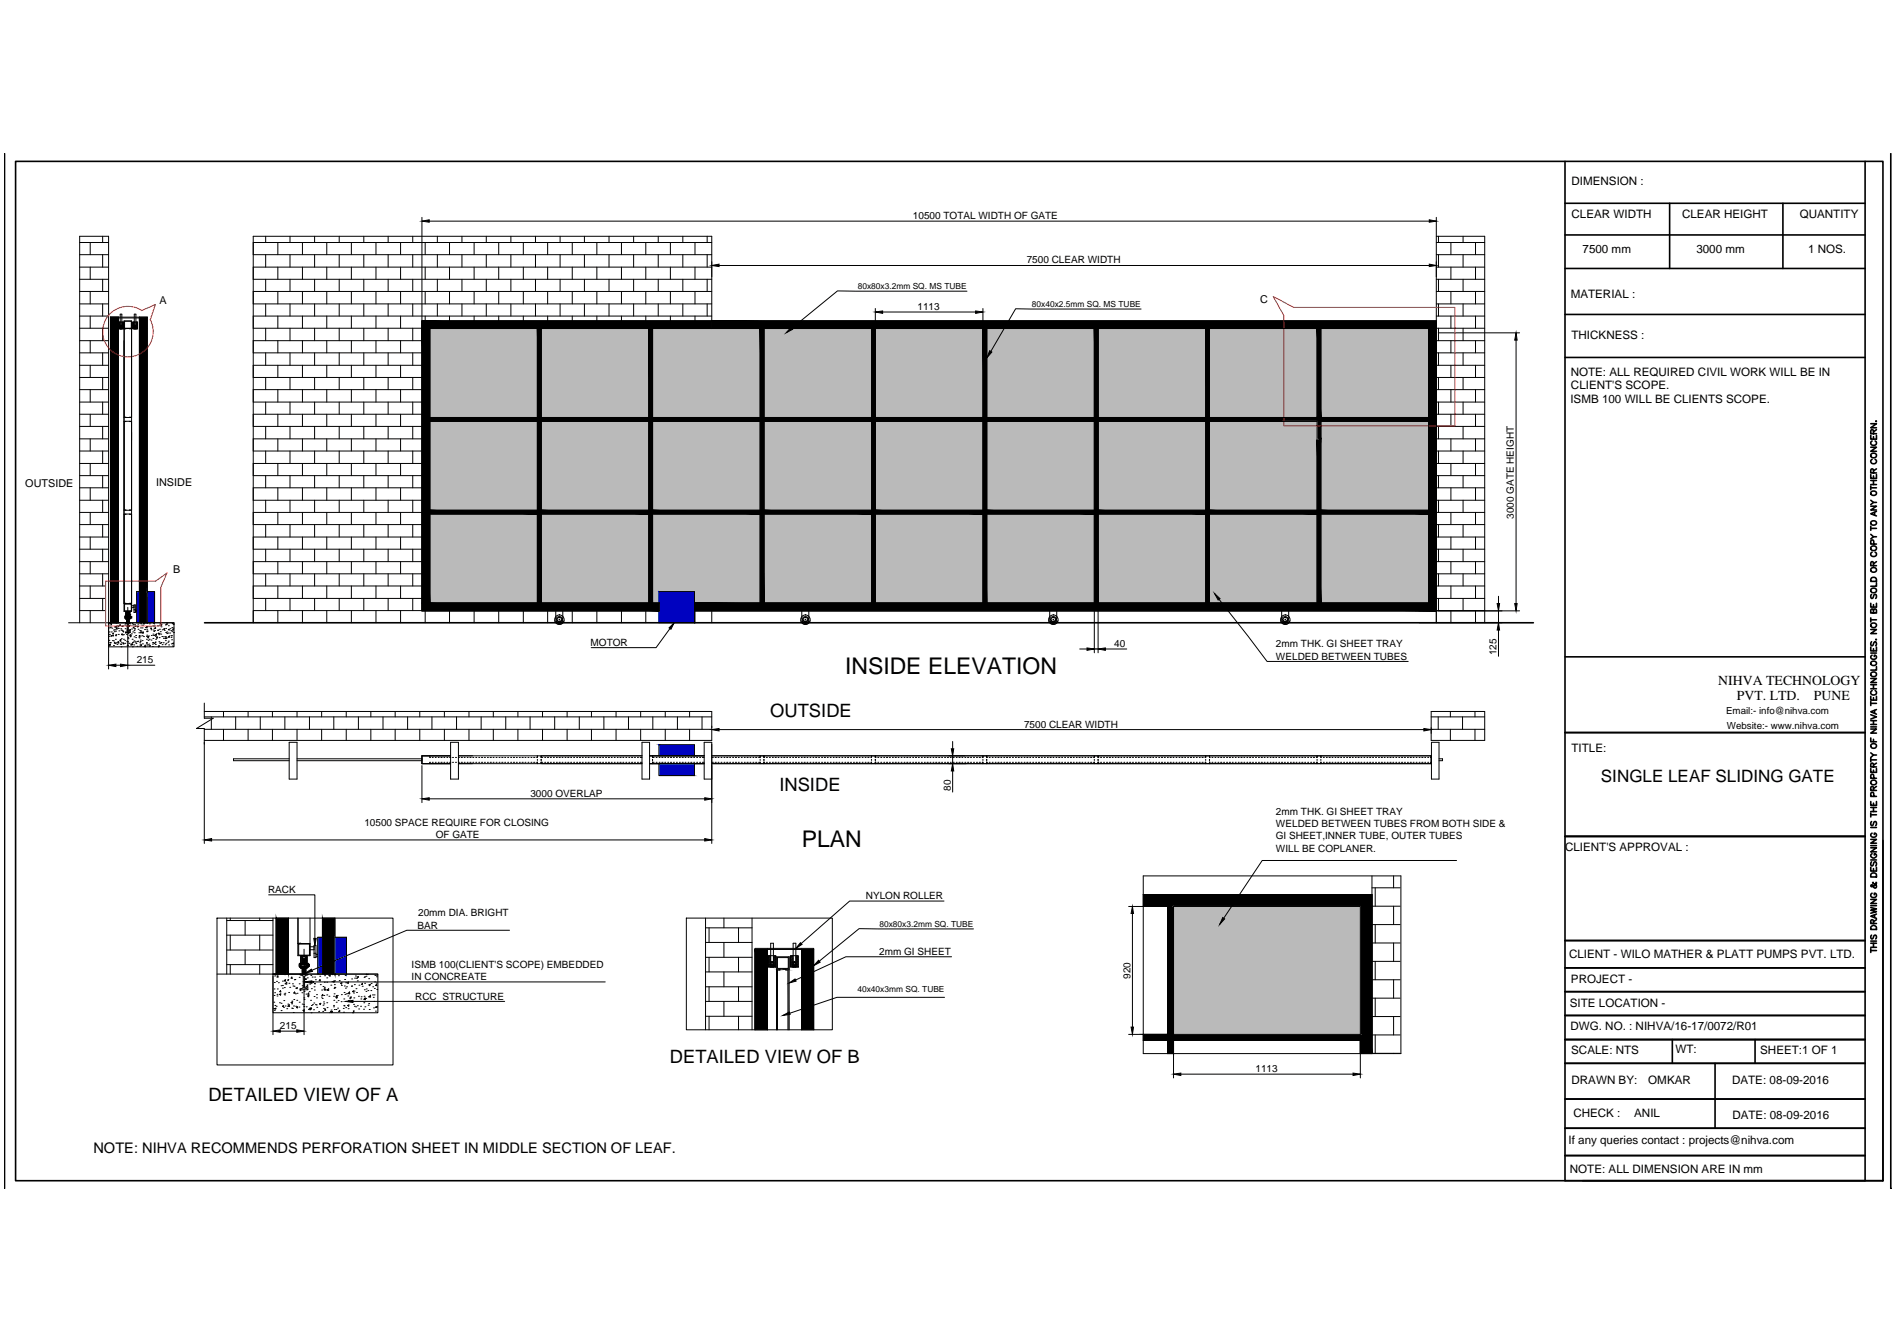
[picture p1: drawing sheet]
<svg xmlns="http://www.w3.org/2000/svg" width="297mm" height="210mm" viewBox="0 0 297 210" stroke-linecap="round" stroke-linejoin="round" font-family="sans-serif">
<defs><g id="words">
<g font-size="3.6">
<text x="132.3" y="105.4">INSIDE ELEVATION</text>
<text x="125.5" y="132.6">PLAN</text>
</g>
<g font-size="2.9">
<text x="120.6" y="112.2">OUTSIDE</text>
<text x="122" y="123.8">INSIDE</text>
<text x="104.9" y="166.4">DETAILED VIEW OF B</text>
<text x="32.6" y="172.4">DETAILED VIEW OF A</text>
</g>
<text font-size="2.7" x="250.7" y="122.3">SINGLE LEAF SLIDING GATE</text>
<text font-size="2.3" x="14.6" y="180.5">NOTE: NIHVA RECOMMENDS PERFORATION SHEET IN MIDDLE SECTION OF LEAF.</text>
<g font-size="2.2">
<text x="269.1" y="107.3">NIHVA TECHNOLOGY</text>
<text x="272" y="109.5">PVT. LTD.</text>
<text x="284" y="109.5">PUNE</text>
</g>
<g font-size="1.8">
<text x="246.1" y="29">DIMENSION :</text>
<text x="246.1" y="34.1">CLEAR WIDTH</text>
<text x="263.4" y="34.1">CLEAR HEIGHT</text>
<text x="281.8" y="34.1">QUANTITY</text>
<text x="247.8" y="39.6">7500 mm</text>
<text x="265.6" y="39.6">3000 mm</text>
<text x="283.1" y="39.6">1 NOS.</text>
<text x="245.9" y="46.7">MATERIAL :</text>
<text x="246.1" y="53">THICKNESS :</text>
<text x="245.9" y="58.8">NOTE: ALL REQUIRED CIVIL WORK WILL BE IN</text>
<text x="245.9" y="63.1">ISMB 100 WILL BE CLIENTS SCOPE.</text>
<text x="246" y="60.9">CLIENT'S SCOPE.</text>
<text x="246.1" y="117.7">TITLE:</text>
<text x="245.1" y="133.2">CLIENT'S APPROVAL :</text>
<text x="245.7" y="150">CLIENT - WILO MATHER &amp; PLATT PUMPS PVT. LTD.</text>
<text x="246" y="153.9">PROJECT -</text>
<text x="245.8" y="157.6">SITE LOCATION -</text>
<text x="245.9" y="161.3">DWG. NO. : NIHVA/16-17/0072/R01</text>
<text x="246" y="164.9">SCALE: NTS</text>
<text x="262.4" y="164.8">WT:</text>
<text x="275.6" y="164.9">SHEET:1 OF 1</text>
<text x="246.1" y="169.6">DRAWN BY:</text>
<text x="258.1" y="169.7">OMKAR</text>
<text x="271.2" y="169.7">DATE: 08-09-2016</text>
<text x="245.6" y="179.1">If any queries contact : projects@nihva.com</text>
<text x="246.4" y="174.9">CHECK :</text>
<text x="255.9" y="174.9">ANIL</text>
<text x="271.3" y="175.1">DATE: 08-09-2016</text>
<text x="245.8" y="183.5">NOTE: ALL DIMENSION ARE IN mm</text>
</g>
<g font-size="1.7">
<text x="25" y="47.7">A</text>
<text x="197.3" y="47.4">C</text>
<text x="4" y="76.2">OUTSIDE</text>
<text x="24.5" y="76.1">INSIDE</text>
<text x="27.1" y="89.7">B</text>
</g>
<g font-size="1.6">
<text x="142.9" y="34.3">10500 TOTAL WIDTH OF GATE</text>
<text x="160.8" y="41.2">7500 CLEAR WIDTH</text>
<text x="143.7" y="48.5">1113</text>
<text x="237.1" y="81.2" transform="rotate(-90 237.1 81.2)">3000 GATE HEIGHT</text>
<text x="92.5" y="101.1">MOTOR</text>
<text x="174.5" y="101.3">40</text>
<text x="199.8" y="101.3">2mm THK. GI SHEET TRAY</text>
<text x="21.4" y="103.8">215</text>
<text x="199.8" y="103.2">WELDED BETWEEN TUBES</text>
<text x="234.3" y="102.6" transform="rotate(-90 234.3 102.6)">125</text>
<text x="160.3" y="113.9">7500 CLEAR WIDTH</text>
<text x="83" y="124.7">3000 OVERLAP</text>
<text x="148.9" y="123.8" transform="rotate(-90 148.9 123.8)">80</text>
<text x="57.1" y="129.3">10500 SPACE REQUIRE FOR CLOSING</text>
<text x="68.2" y="131.2">OF GATE</text>
<text x="199.8" y="131.4">GI SHEET,INNER TUBE, OUTER TUBES</text>
<text x="199.8" y="127.6">2mm THK. GI SHEET TRAY</text>
<text x="199.8" y="129.5">WELDED BETWEEN TUBES FROM BOTH SIDE &amp;</text>
<text x="199.8" y="133.3">WILL BE COPLANER.</text>
<text x="42" y="139.8">RACK</text>
<text x="65.5" y="143.5">20mm DIA. BRIGHT</text>
<text x="135.6" y="140.7">NYLON ROLLER</text>
<text x="65.4" y="145.4">BAR</text>
<text x="137.7" y="149.5">2mm GI SHEET</text>
<text x="64.5" y="151.5">ISMB 100(CLIENT'S SCOPE) EMBEDDED</text>
<text x="64.5" y="153.4">IN CONCREATE</text>
<text x="177" y="153.2" transform="rotate(-90 177 153.2)">920</text>
<text x="43.8" y="161.1">215</text>
<text x="65" y="156.4">RCC STRUCTURE</text>
<text x="196.6" y="167.8">1113</text>
</g>
<g font-size="1.5">
<text x="270.3" y="111.8">Email:- info@nihva.com</text>
<text x="270.4" y="114.1">Website:- www.nihva.com</text>
</g>
<g font-size="1.3">
<text x="134.3" y="45.2">80x80x3.2mm SQ. MS TUBE</text>
<text x="161.6" y="48">80x40x2.5mm SQ. MS TUBE</text>
<text x="137.7" y="145.1">80x80x3.2mm SQ. TUBE</text>
<text x="134.3" y="155.3">40x40x3mm SQ. TUBE</text>
</g>
</g></defs>
<!-- layer: 0 -->
<g fill="none" stroke="#000" stroke-width=".16">
<path d="M12.5 38h4.5M12.5 39.9h4.5M14.1 38v1.9M16.1 37v1M16.1 39.9v1.9M39.7 38h71.7M39.7 39.9h71.7M41.6 37v1M41.6 39.9v1.9M43.5 38v1.9M45.4 37v1M45.4 39.9v1.9"/>
<path d="M47.4 38v1.9M49.3 37v1M49.3 39.9v1.9M51.2 38v1.9M53.1 37v1M53.1 39.9v1.9M55 38v1.9M57 37v1M57 39.9v1.9M58.9 38v1.9M60.8 37v1M60.8 39.9v1.9"/>
<path d="M62.7 38v1.9M64.6 37v1M64.6 39.9v1.9M66.1 34v61.6h37.1h-37.1v-45.4h158.8v45.4h-116.2h129.2M66.6 38v1.9M67.2 34.6h156.6M68.5 37v1M68.5 39.9v1.9M70.4 38v1.9M72.3 37v1M72.3 39.9v1.9M74.2 38v1.9"/>
<path d="M76.1 37v1M76.1 39.9v1.9M78.1 38v1.9M80 37v1M80 39.9v1.9M81.9 38v1.9M83.8 37v1M83.8 39.9v1.9M85.8 38v1.9M87.7 37v1M87.7 39.9v1.9M89.6 38v1.9"/>
<path d="M91.5 37v1M91.5 39.9v1.9M93.5 38v1.9M95.4 37v1M95.4 39.9v1.9M97.3 38v1.9M99.2 37v1M99.2 39.9v1.9M101.1 38v1.9M103.1 37v1M103.1 39.9v1.9M105 38v1.9"/>
<path d="M106.9 37v1M106.9 39.9v1.9M108.8 38v1.9M110.7 37v1M110.7 39.9v1.9M224.9 38h7.6M224.9 39.9h7.6M224.9 34v63.5M224.9 37h7.6v60.5M225.2 37v1M225.2 39.9v1.9M227.2 38v1.9"/>
<path d="M229.1 37v1M229.1 39.9v1.9M231 38v1.9M12.5 41.8h4.5M12.5 43.7h4.5M12.5 45.6h4.5M12.5 47.6h4.5M12.5 49.5h4.5M12.5 51.4h4.5M12.5 53.3h4.5M12.5 55.2h4.5M12.5 57.2h4.5"/>
<path d="M12.5 59.1h4.5M14.1 41.8v1.9M14.1 45.6v2M14.1 49.5v1.9M14.1 53.3v1.9M14.1 57.2v1.9M16.1 43.7v1.9M16.1 47.6v1.9M16.1 51.4v1.9M16.1 55.2v2M16.1 59.1v1.9M17.3 49.6h1.2v47.9h-1.2z"/>
<path d="M17.3 49.6v47.9M17.3 49.6h5.8v47.9M17.3 51.5h1.2M18.5 49.6v47.9M18.5 49.8h3.3M18.8 51.3h.1M18.8 51.3v.2M18.8 51.3h.3M18.8 51.5h.1M18.8 49.6v-.4h.3v.4M18.8 49.8v1.5M18.9 51.4h.1"/>
<path d="M18.9 51h.2zM18.9 51h.2l-.1 .3M18.9 51v.3M18.9 51.4v.1M19 51.4v.1M19.1 49.8v1.5M19.1 51.3h.1M19.1 51.3v.2h-.3M19.4 50.2h1.2v45.5h-1.2zM19.4 51.4h1.2M19.5 50.3h1.1v1.1h-1.1zM19.7 51.4l-.2 .1v13.8h.2"/>
<path d="M20.3 51.4l.3 .1M21 51.3h.1M21 51.3v.2h.3M21 51.3h.3M21 49.6v-.4h.3v.4M21 49.8v1.5M21.1 51.4h.1M21.1 51h.1M21.1 51v.3M21.1 51.4v.1M21.2 51.4v.1M21.2 51.3h.1"/>
<path d="M21.2 51v.3M21.3 51.5h.1M21.3 49.8v1.5M21.3 51.3v.2M21.3 51.3h.1M21.8 49.6v47.9M21.8 51.5h1.3M39.7 41.8h71.7M39.7 43.7h71.7M39.7 45.6h71.7M39.7 47.6h71.7M39.7 49.5h71.7"/>
<path d="M39.7 51.4h26.4M39.7 53.3h26.4M39.7 55.2h26.4M39.7 57.2h26.4M39.7 59.1h26.4M41.6 43.7v1.9M41.6 47.6v1.9M41.6 51.4v1.9M41.6 55.2v2M41.6 59.1v1.9M43.5 41.8v1.9M43.5 45.6v2"/>
<path d="M43.5 49.5v1.9M43.5 53.3v1.9M43.5 57.2v1.9M45.4 43.7v1.9M45.4 47.6v1.9M45.4 51.4v1.9M45.4 55.2v2M45.4 59.1v1.9M47.4 41.8v1.9M47.4 45.6v2M47.4 49.5v1.9M47.4 53.3v1.9"/>
<path d="M47.4 57.2v1.9M49.3 43.7v1.9M49.3 47.6v1.9M49.3 51.4v1.9M49.3 55.2v2M49.3 59.1v1.9M51.2 41.8v1.9M51.2 45.6v2M51.2 49.5v1.9M51.2 53.3v1.9M51.2 57.2v1.9M53.1 43.7v1.9"/>
<path d="M53.1 47.6v1.9M53.1 51.4v1.9M53.1 55.2v2M53.1 59.1v1.9M55 41.8v1.9M55 45.6v2M55 49.5v1.9M55 53.3v1.9M55 57.2v1.9M57 43.7v1.9M57 47.6v1.9M57 51.4v1.9"/>
<path d="M57 55.2v2M57 59.1v1.9M58.9 41.8v1.9M58.9 45.6v2M58.9 49.5v1.9M58.9 53.3v1.9M58.9 57.2v1.9M60.8 43.7v1.9M60.8 47.6v1.9M60.8 51.4v1.9M60.8 55.2v2M60.8 59.1v1.9"/>
<path d="M62.7 41.8v1.9M62.7 45.6v2M62.7 49.5v1.9M62.7 53.3v1.9M62.7 57.2v1.9M64.6 43.7v1.9M64.6 47.6v1.9M64.6 51.4v1.9M64.6 55.2v2M64.6 59.1v1.9M66.1 50.2h158.8M66.6 41.8v1.9"/>
<path d="M66.6 45.6v2M66.6 49.5v.7M67.3 51.4h156.4v43h-115h115v-43h-156.4v43h35.9h-35.9zM68.5 43.7v1.9M68.5 47.6v1.9M70.4 41.8v1.9M70.4 45.6v2M70.4 49.5v.7M72.3 43.7v1.9M72.3 47.6v1.9M74.2 41.8v1.9M74.2 45.6v2"/>
<path d="M74.2 49.5v.7M76.1 43.7v1.9M76.1 47.6v1.9M78.1 41.8v1.9M78.1 45.6v2M78.1 49.5v.7M80 43.7v1.9M80 47.6v1.9M81.9 41.8v1.9M81.9 45.6v2M81.9 49.5v.7M83.8 43.7v1.9"/>
<path d="M83.8 47.6v1.9M84.1 51.4v43M84.7 51.4v43M85.8 41.8v1.9M85.8 45.6v2M85.8 49.5v.7M87.7 43.7v1.9M87.7 47.6v1.9M89.6 41.8v1.9M89.6 45.6v2M89.6 49.5v.7M91.5 43.7v1.9"/>
<path d="M91.5 47.6v1.9M93.5 41.8v1.9M93.5 45.6v2M93.5 49.5v.7M95.4 43.7v1.9M95.4 47.6v1.9M97.3 41.8v1.9M97.3 45.6v2M97.3 49.5v.7M99.2 43.7v1.9M99.2 47.6v1.9M101.1 41.8v1.9"/>
<path d="M101.1 45.6v2M101.1 49.5v.7M101.6 51.4v43M102.2 51.4v43M103.1 43.7v1.9M103.1 47.6v1.9M105 41.8v1.9M105 45.6v2M105 49.5v.7M106.9 43.7v1.9M106.9 47.6v1.9M108.8 41.8v1.9"/>
<path d="M108.8 45.6v2M108.8 49.5v.7M110.7 43.7v1.9M110.7 47.6v1.9M111.4 50.2v-13.2h-71.7v60.5v-1.9h26.4M112.6 41.6h111.2M119 51.4v43M119.6 51.4v43M136.5 51.4v43M137.1 48.3v46.1M138.2 48.8h14.6M151.4 45.6l-20.3-.1-7.1 5.9"/>
<path d="M153.9 48.3v46.1M154.5 51.4v43M171.4 51.4v43M171.9 51.4v43M178.7 48.4l-19.7-.1-3.9 6.7M188.8 51.4v43M189.4 51.4v43M206.2 51.4v43M206.8 51.4v43M224.9 41.8h7.6M224.9 43.7h7.6M224.9 45.6h7.6"/>
<path d="M224.9 47.6h7.6M224.9 49.5h7.6M224.9 51.4h7.6M224.9 53.3h7.6M224.9 55.2h7.6M224.9 57.2h7.6M224.9 59.1h7.6M225.2 52.1h12.7M225.2 43.7v1.9M225.2 47.6v1.9M225.2 51.4v1.9M225.2 55.2v2"/>
<path d="M225.2 59.1v1.9M227.2 41.8v1.9M227.2 45.6v2M227.2 49.5v1.9M227.2 53.3v1.9M227.2 57.2v1.9M229.1 43.7v1.9M229.1 47.6v1.9M229.1 51.4v1.9M229.1 55.2v2M229.1 59.1v1.9M231 41.8v1.9"/>
<path d="M231 45.6v2M231 49.5v1.9M231 53.3v1.9M231 57.2v1.9M237.4 53.2v41.3M12.5 61h4.5M12.5 62.9h4.5M12.5 64.8h4.5M12.5 66.7h4.5M12.5 68.7h4.5M12.5 70.6h4.5M12.5 72.5h4.5"/>
<path d="M12.5 74.5h4.5M12.5 76.4h4.5M12.5 78.3h4.5M14.1 61v1.9M14.1 64.8v1.9M14.1 68.7v1.9M14.1 72.5v2M14.1 76.4v1.9M16.1 62.9v1.9M16.1 66.7v2M16.1 70.6v1.9M16.1 74.5v1.9"/>
<path d="M16.1 78.3v1.9M19.4 65.3h1.2M19.4 65.9h1.2M19.4 79.9h1.2M19.7 65.9l-.2 .1v13.8l.2 .1M20.3 65.9l.3 .1M20.6 79.8l-.3 .1M20.6 65.3h-.3M39.7 61h26.4M39.7 62.9h26.4M39.7 64.8h26.4M39.7 66.7h26.4"/>
<path d="M39.7 68.7h26.4M39.7 70.6h26.4M39.7 72.5h26.4M39.7 74.5h26.4M39.7 76.4h26.4M39.7 78.3h26.4M41.6 62.9v1.9M41.6 66.7v2M41.6 70.6v1.9M41.6 74.5v1.9M41.6 78.3v1.9M43.5 61v1.9"/>
<path d="M43.5 64.8v1.9M43.5 68.7v1.9M43.5 72.5v2M43.5 76.4v1.9M45.4 62.9v1.9M45.4 66.7v2M45.4 70.6v1.9M45.4 74.5v1.9M45.4 78.3v1.9M47.4 61v1.9M47.4 64.8v1.9M47.4 68.7v1.9"/>
<path d="M47.4 72.5v2M47.4 76.4v1.9M49.3 62.9v1.9M49.3 66.7v2M49.3 70.6v1.9M49.3 74.5v1.9M49.3 78.3v1.9M51.2 61v1.9M51.2 64.8v1.9M51.2 68.7v1.9M51.2 72.5v2M51.2 76.4v1.9"/>
<path d="M53.1 62.9v1.9M53.1 66.7v2M53.1 70.6v1.9M53.1 74.5v1.9M53.1 78.3v1.9M55 61v1.9M55 64.8v1.9M55 68.7v1.9M55 72.5v2M55 76.4v1.9M57 62.9v1.9M57 66.7v2"/>
<path d="M57 70.6v1.9M57 74.5v1.9M57 78.3v1.9M58.9 61v1.9M58.9 64.8v1.9M58.9 68.7v1.9M58.9 72.5v2M58.9 76.4v1.9M60.8 62.9v1.9M60.8 66.7v2M60.8 70.6v1.9M60.8 74.5v1.9"/>
<path d="M60.8 78.3v1.9M62.7 61v1.9M62.7 64.8v1.9M62.7 68.7v1.9M62.7 72.5v2M62.7 76.4v1.9M64.6 62.9v1.9M64.6 66.7v2M64.6 70.6v1.9M64.6 74.5v1.9M64.6 78.3v1.9M67.3 65.3h16.8"/>
<path d="M67.3 65.9h16.8M67.3 79.9h16.8M84.7 65.3h16.9M84.7 65.9h16.9M84.7 79.9h16.9M102.2 65.3h16.8M102.2 65.9h16.8M102.2 79.9h16.8M119.6 65.3h16.9M119.6 65.9h16.9M119.6 79.9h16.9M137.1 65.3h16.8"/>
<path d="M137.1 65.9h16.8M137.1 79.9h16.8M154.5 65.3h16.9M154.5 65.9h16.9M154.5 79.9h16.9M171.9 65.3h16.9M171.9 65.9h16.9M171.9 79.9h16.9M189.4 65.3h16.8M189.4 65.9h16.8M189.4 79.9h16.8M206.8 65.3h16.9"/>
<path d="M206.8 65.9h16.9M206.8 79.9h16.9M224.9 61h7.6M224.9 62.9h7.6M224.9 64.8h7.6M224.9 66.7h7.6M224.9 68.7h7.6M224.9 70.6h7.6M224.9 72.5h7.6M224.9 74.5h7.6M224.9 76.4h7.6M224.9 78.3h7.6"/>
<path d="M225.2 62.9v1.9M225.2 66.7v2M225.2 70.6v1.9M225.2 74.5v1.9M225.2 78.3v1.9M227.2 61v1.9M227.2 64.8v1.9M227.2 68.7v1.9M227.2 72.5v2M227.2 76.4v1.9M229.1 62.9v1.9M229.1 66.7v2"/>
<path d="M229.1 70.6v1.9M229.1 74.5v1.9M229.1 78.3v1.9M231 61v1.9M231 64.8v1.9M231 68.7v1.9M231 72.5v2M231 76.4v1.9M10.7 97.5h16.5M12.5 80.2h4.5M12.5 82.1h4.5M12.5 84.1h4.5"/>
<path d="M12.5 86h4.5M12.5 87.9h4.5M12.5 89.8h4.5M12.5 91.7h4M12.5 93.7h4M12.5 95.6h4M12.5 97.5v-60.5h4.5v60.5M14.1 80.2v1.9M14.1 84.1v1.9M14.1 87.9v1.9M14.1 91.7v2M14.1 95.6v1.9"/>
<path d="M16.1 82.1v2M16.1 86v1.9M16.1 89.8v1.9M16.1 93.7v1.9M17 97.5h10.2v3.7h-10.2zM17 97.8v6.9M17.1 98.9h.1M17.1 99.6h.1M17.1 97.6h.1M17.1 98.3h.1M17.1 99.3h.1M17.2 97.6h.1"/>
<path d="M17.3 98.2h.1M17.4 99.6h.1M17.4 99.5h.1M17.4 98.9h.1M17.5 97.6l-.1 .2zM17.5 98.3h.1M17.6 99.5l.2-.1-.1 .2zM17.7 99.1l.1 .1h-.2zM17.8 98.6h.1M17.9 98.9h.1M17.9 98.2h.1M17.9 98.6h.1"/>
<path d="M18.1 99.4h.1M18.1 98.2h.1M18.1 98.8h.1M18.1 99.5h.1M18.1 98.1l.1-.1v.2zM18.1 97.5h.1M18.1 99.3h.1M18.3 98.3l.1 .2h-.2zM18.4 98.1h.1M18.4 98h.1M18.5 98.4h.1M18.5 99.3h.1"/>
<path d="M18.6 98.7h.1M18.7 97.9l.1-.1 .1 .1zM18.9 98.4h.1M19 98.6h.1M19 100h.1M19 99.3h.1M19.1 98h.1M19.1 98.7h.1M19.1 99.2l-.1 .1zM19.2 99.4h.1M19.2 98.8h.2l-.1 .1zM19.3 99.3h.1"/>
<path d="M19.4 94.5h1.2M19.4 80.5h1.2M19.5 94.6h1.1v1h-1.1zM19.5 97.8h.1M19.6 98.4h.1M19.6 99.1h.1M19.6 97.5h.8M19.7 97.6h.2M19.7 97.5h.1M19.7 98.9h.1M19.7 80.5h-.2v13.9l.2 .1M19.8 96.5h.1"/>
<path d="M19.8 96.7h.1M19.8 96.7h.5M19.8 96.7v.1M19.8 99.3h.1M19.8 98.6h.1M19.8 96.4h.4M19.8 96.5h.4M19.8 96.5l.2-.1 .2 .1M19.8 96.4l.2 .1 .2-.1M19.8 96.8v-.1l.2 .1 .2-.1v.1M19.8 96.8h.4M19.8 96.8l.2-.1 .2 .1"/>
<path d="M19.8 96.4v.1M19.9 98.9l-.2 .1M19.9 97.7h.1M19.9 96.7h.1M19.9 96.5h-.1M19.9 97.7v1.1M20 98.8h-.1M20 99.8h.1M20 95.1v2.4M20 97.8v6.9M20.1 99.2h.1M20.1 100h.1"/>
<path d="M20.1 96.7h.1M20.1 96.5h.2M20.1 97.7v1.1M20.1 98.8h.1M20.1 98.9l.3 .1h-.8M20.1 98l.1-.1 .1 .1zM20.2 97.7h-.1M20.2 99.4h.1M20.2 96.5h.1M20.2 96.4v.1M20.2 98.7l.2-.1v.2zM20.3 96.5h.1"/>
<path d="M20.3 96.7h.1M20.3 96.7l-.1 .1M20.3 98.5h.1M20.3 80.5h.3M20.3 97.9h.1M20.4 98.9h.1M20.4 97.5h.1M20.4 99.4l.1-.1v.2zM20.4 99.6h.1v.1zM20.4 97.6h-.3M20.6 99.2h.1M20.6 98.5h.1"/>
<path d="M20.6 94.8h.4M20.6 95.1h.4M20.6 94.4l-.3 .1M20.7 97.6h.1M20.8 98.9h.1M20.8 97.8h.1M20.9 98.2h.1zM21 99.7h.1M21 98.7h.1M21 94.7h.2v1.2h-.2zM21 95.4h.2M21 98.4h.1"/>
<path d="M21 99h.1M21.1 97.8h.1M21.1 98.5h.1M21.2 98h.1M21.2 95.6h.2M21.2 95.7h.2M21.2 99.8h.1M21.2 99.5h.1M21.5 98.1l.1-.1zM21.6 97.7h.1M21.6 98.5h.1M21.7 99h.1"/>
<path d="M21.7 99.7h.1M21.8 99.9h.1M21.8 99.6l.1-.1v.1zM21.8 92.6h-.4v4.9M21.9 98.7h.1M22 99.6h.1M22 98.3h.1M22 98.9h.1M22 97.5h.1M22 99h.1v.1zM22 97.6h.1M22 98.7h.1"/>
<path d="M22.3 98.3h.1M22.3 99h.1M22.3 99.5h.1M22.3 97.9h.1M22.4 98.9l.1 .2h-.2zM22.5 99.6h.1M22.5 97.6h.1l-.1 .1zM22.6 98.5h.1M22.8 97.5h.1M22.8 98.2h.1M22.9 99.6h.1M23 98.8h.1"/>
<path d="M23 99.4h.1M23 98.9h.1M23 98.5h.1M23 98.1v.1h-.1zM23 97.5h.1M23 98.1h.1M23 97.6h.1M23.1 98.8h.1M23.1 92.6h1.1v4.9M23.1 99.7l.1-.1 .1 .1zM23.1 99.8l.2-.1-.1 .2zM23.3 99.6h.1"/>
<path d="M23.4 97.6h.1M23.5 98.1h.1M23.6 98.4l.1-.1v.2zM23.7 98.6h.1M23.7 99.5h.1M23.9 99.3h.1M23.9 99.9h.1M24 98h.1M24 98.6h.1M24 97.6h.1M24 99.5h.1M24.1 98.8h.1"/>
<path d="M24.1 98.3h.1M24.2 99.4h.1M24.2 98.7h.1M24.3 99.6h.1M24.3 99.4l.2-.2v.2zM24.4 98.2v.2h-.2zM24.5 99.9h.1M24.6 99.7l-.1 .1zM24.7 97.9h.1M24.7 98.7h.1M24.7 98.6h.1M24.8 99.2l.1-.1-.1 .1z"/>
<path d="M24.9 99.3h.1M24.9 99.2h.1M24.9 99.8h.1M25 97.9h.1M25 98.5h.1M25 97.6h.1M25.1 98.9h.1M25.2 97.9h.1M25.2 99.3h.1M25.2 98.1h.1M25.2 97.8l.1-.1zM25.3 99.6h.1"/>
<path d="M25.4 98.6h.1M25.6 99.9h.1M25.6 99.7h.1M25.7 98.7h.1M25.7 98.4l.1 .1h-.2zM25.9 99.6h.1M25.9 97.8h.1M25.9 99.9h.1zM25.9 98.4h.1M25.9 99h.1M26 97.7h.1M26 99.8v.1h-.1z"/>
<path d="M26.1 99.9h.1M26.1 99.2h.1M26.1 97.7h.1M26.1 98.9h.1M26.1 97.5h.2M26.3 99.1h.1M26.4 99.7h.1M26.4 97.9h.1M26.4 99.7l.1-.1v.1zM26.4 98.5h.1v.1zM26.6 99.1h.1M26.6 98.4h.1"/>
<path d="M26.7 98.7h.1M26.7 99.5h.1M26.8 99.8h.1M26.9 99.5h.1M26.9 98.2h.1M26.9 98.9h.1M27 97.6h.1M27.1 98.3h.1M27.1 97.6h.1M27.1 97.7h.1M27.1 98.5l-.1 .1zM27.2 99h.1"/>
<path d="M39.7 80.2h26.4M39.7 82.1h26.4M39.7 84.1h26.4M39.7 86h26.4M39.7 87.9h26.4M39.7 89.8h26.4M39.7 91.7h26.4M39.7 93.7h26.4M41.6 82.1v2M41.6 86v1.9M41.6 89.8v1.9M41.6 93.7v1.9"/>
<path d="M43.5 80.2v1.9M43.5 84.1v1.9M43.5 87.9v1.9M43.5 91.7v2M43.5 95.6v1.9M45.4 82.1v2M45.4 86v1.9M45.4 89.8v1.9M45.4 93.7v1.9M47.4 80.2v1.9M47.4 84.1v1.9M47.4 87.9v1.9"/>
<path d="M47.4 91.7v2M47.4 95.6v1.9M49.3 82.1v2M49.3 86v1.9M49.3 89.8v1.9M49.3 93.7v1.9M51.2 80.2v1.9M51.2 84.1v1.9M51.2 87.9v1.9M51.2 91.7v2M51.2 95.6v1.9M53.1 82.1v2"/>
<path d="M53.1 86v1.9M53.1 89.8v1.9M53.1 93.7v1.9M55 80.2v1.9M55 84.1v1.9M55 87.9v1.9M55 91.7v2M55 95.6v1.9M57 82.1v2M57 86v1.9M57 89.8v1.9M57 93.7v1.9"/>
<path d="M58.9 80.2v1.9M58.9 84.1v1.9M58.9 87.9v1.9M58.9 91.7v2M58.9 95.6v1.9M60.8 82.1v2M60.8 86v1.9M60.8 89.8v1.9M60.8 93.7v1.9M62.7 80.2v1.9M62.7 84.1v1.9M62.7 87.9v1.9"/>
<path d="M62.7 91.7v2M62.7 95.6v1.9M64.6 82.1v2M64.6 86v1.9M64.6 89.8v1.9M64.6 93.7v1.9M66.6 95.6v1.9M67.3 80.5h16.8M70.4 95.6v1.9M74.2 95.6v1.9M78.1 95.6v1.9M81.9 95.6v1.9"/>
<path d="M84.7 80.5h16.9M85.8 95.6v1.9M86.9 97.2a.74 .74 0 0 0 .7 .5 .74 .74 0 0 0 .7-.5M87 95.6v1.2l.4 .5h.3l.4-.5v-1.2M87.1 97v.1M87.1 97.2v.1M87.1 97.1v.1M87.1 97.2l.1 .2M87.1 96.8v.1M87.2 97.4l.1 .1M87.2 96.7l-.1 .1M87.3 97.1a.36 .36 0 0 0 .3 .3 .36 .36 0 0 0 .3-.3"/>
<path d="M87.3 97.4l.1 .1M87.3 96.6l-.1 .1M87.3 97.5h.2M87.4 96.5l-.1 .1M87.4 97.6h.2M87.5 97.6h.2M87.5 96.5h-.1M87.6 96.5h.1M87.7 97.5h.1M87.7 96.5h.1M87.9 96.6v.1M87.9 97.4l-.2 .1"/>
<path d="M88 97.4l-.1 .1M88 96.7v.1M88 97.2l-.1 .2M88 96.8l.1 .2M88.1 97.1l-.1 .2M89.6 95.6v1.9M93.5 95.6v1.9M97.3 95.6v1.9M101.1 95.6v1.9M102.2 80.5h16.8M103.2 97.5v-4.9h5.5v4.9M104.9 98.4l-2.2 3h-10.1"/>
<path d="M108.8 95.6v1.9M111.4 95.6v1.9M119.6 80.5h16.9M125.4 97.2a.74 .74 0 0 0 .7 .5 .74 .74 0 0 0 .7-.5M125.5 95.6v1.2l.5 .5h.3l.3-.5v-1.2M125.6 97v.1M125.6 97.1l.3 .4M125.6 96.8v.1M125.6 97.2v.1M125.7 96.7v.1M125.8 97.4v.1M125.8 97.1a.36 .36 0 0 0 .3 .3 .36 .36 0 0 0 .3-.3"/>
<path d="M125.8 96.6v.1M125.9 97.5h.1M125.9 97.5h.2M125.9 96.5l-.1 .1M126 97.6h.2M126.1 96.5h-.1M126.1 96.5h.1M126.2 97.5h.1M126.3 96.5h.1M126.4 96.6l.2 .2M126.4 97.4l-.1 .1M126.6 97.2l-.2 .3"/>
<path d="M126.6 96.9v.1M126.6 96.8v.1M126.6 97.1v.2M137.1 80.5h16.8M154.5 80.5h16.9M164.2 97.2a.74 .74 0 0 0 .7 .5 .74 .74 0 0 0 .8-.5M164.4 95.6v1.2l.3 .5h.4l.4-.5v-1.2M164.4 97v.1M164.4 97.1l.1 .2M164.5 97.2v.1M164.5 97.3v.1M164.5 96.8l-.1 .1"/>
<path d="M164.5 96.7v.1M164.5 97.4h.1M164.5 97.4l.1 .1M164.6 97.1a.36 .36 0 0 0 .3 .3 .36 .36 0 0 0 .4-.3M164.6 97.4l.1 .1M164.6 96.6l-.1 .1M164.7 97.5h.1M164.7 96.5v.1M164.8 97.6h.2M164.9 96.5h-.1M164.9 97.6h.1M164.9 96.5h.1"/>
<path d="M165 97.5h.1M165 96.5h.2M165.2 97.4l-.1 .1M165.2 96.6l.1 .1M165.3 97.4l-.1 .1M165.3 96.7l.1 .1M165.3 97.3v.1M165.3 97.4h.1M165.4 96.8v.1M165.4 97.2v.1M165.4 97.1v.2M165.4 96.9v.1"/>
<path d="M171.4 94.7v7.5M171.9 94.7v7.5M171.9 80.5h16.9M189.4 80.5h16.8M190.9 93.8l7.5 9.7h22.1M200.5 97.2a.74 .74 0 0 0 .8 .5 .74 .74 0 0 0 .7-.5M200.7 95.6v1.2l.4 .5h.3l.4-.5v-1.2M200.7 97v.1M200.7 97.1l.2 .3M200.7 96.8v.1M200.8 96.7v.1M200.9 97.4v.1"/>
<path d="M200.9 97.1a.36 .36 0 0 0 .4 .3 .36 .36 0 0 0 .3-.3M200.9 97.4l.1 .1M201 97.5h.1M201 96.5l-.1 .2M201 97.5h.2M201.1 97.6h.2M201.2 96.5h-.1M201.2 97.6h.1M201.2 96.5h.1M201.3 97.5h.1M201.4 96.5h.1M201.5 96.6l.1 .1"/>
<path d="M201.5 97.4l-.1 .1M201.6 96.7l.1 .1M201.7 96.8v.1M201.7 97.2v.1M201.7 96.9v.1M201.7 97.1l-.2 .4M206.8 80.5h16.9M222.2 97.5h13M224.9 80.2h7.6M224.9 82.1h7.6M224.9 84.1h7.6M224.9 86h7.6"/>
<path d="M224.9 87.9h7.6M224.9 89.8h7.6M224.9 91.7h7.6M224.9 93.7h7.6M224.9 95.6h7.6M225.2 82.1v2M225.2 86v1.9M225.2 89.8v1.9M225.2 93.7v1.9M227.2 80.2v1.9M227.2 84.1v1.9M227.2 87.9v1.9"/>
<path d="M227.2 91.7v2M227.2 95.6v1.9M229.1 82.1v2M229.1 86v1.9M229.1 89.8v1.9M229.1 93.7v1.9M231 80.2v1.9M231 84.1v1.9M231 87.9v1.9M231 91.7v2M231 95.6v1.9M234.6 93.3v1.2"/>
<path d="M234.6 95.6v1.9M234.6 98.6v4.1M17 100.2h.1M17 100.9h.1M17.1 101h.1M17.2 100.9l.1-.1zM17.2 100.6h.1M17.3 100.6h.1M17.6 100.3h.1M17.8 100.3h.1M17.8 101h.1M18 100.5v.2h-.1z"/>
<path d="M18 100.7h.1M18.1 100.1h.1M18.1 104.1h.8M18.2 100.6h.1M18.3 100.9h.1M18.4 100.4h.1M18.4 100.6l.2-.1v.2zM18.8 100.2h.1v.1zM18.8 100.1h.1M18.8 100.8h.1M18.8 100.4h.1M18.9 100.9h.1"/>
<path d="M19 101.2h.1M19 100.6h.1M19.2 100.7h.1M19.3 100.1h.1M19.4 100.7v.1h-.1zM19.5 100.7h.1M19.5 100.2h.1M19.8 100.4h.1M19.9 101h.2l-.1 .1zM20 100.4h.1M20 101.1h.1M20 100.7h.1"/>
<path d="M20 104.1h4.2M20.2 100.7h.1M20.5 101l.1-.2v.2zM20.7 100.1h.1M20.7 100.6h.1M20.7 101.2h.1M20.8 100.8v.1h-.2zM20.9 100.5h.1M20.9 101h.1M21 100.3h.1M21.2 100.5h.1M21.3 100.7h.1"/>
<path d="M21.4 101.2h.1M21.5 100.4h.2zM21.9 100.5h.1M21.9 101.1h.1M21.9 100.8h.1M22 100.2h.1M22 100.4h.1M22 101l.1-.1 .1 .1zM22.3 100.3h.1M22.3 100.8h.1M22.5 101.2l.2-.1v.1M22.7 101h.1"/>
<path d="M22.7 101.2l.1-.1v.1zM22.9 100.1h.1M22.9 100.7h.1M22.9 100.6h.1M23 101h.1M23.1 101h.1M23.2 100.2h.1M23.3 100.8h.1M23.4 100.1h.1M23.4 101.1l.1-.1zM23.7 100.2h.1M23.9 101.2h.1"/>
<path d="M23.9 100.8h.1M23.9 100.6h.1M24.1 100.7h.1M24.3 100.6l.1-.1v.1zM24.3 100.9h.1M24.4 100.1h.1M24.8 101.1h.1M24.9 100.4h.1M24.9 101.2h-.1l.1-.1v.1M25 100.7h.1M25.1 100.7h.1M25.2 100.6h.1"/>
<path d="M25.4 100.9h.1M25.6 100.6h.1M25.9 100.9h.1M25.9 100.3h.1M26 100.7h.1M26.3 100.5h.1M26.4 100.4h.1M26.4 101h.1M26.8 100.8h.1M26.9 100.1h.1M27 101.1h.1M27 100.7h.1"/>
<path d="M27 100.7h.2v.1zM32 111.4h79.4v4.5h-79.4M32 112.2h79.4M32 114.2h79.4M32 110.1v2.3h1.4l-2.6 1.6h1.2v18M33.1 112.2v.2M33.1 112.6v1.6M35 111.4v.8M35 114.2v1.7M36.9 112.2v2M38.8 111.4v.8M38.8 114.2v1.7"/>
<path d="M40.8 112.2v2M42.7 111.4v.8M42.7 114.2v1.7M44.6 112.2v2M45.3 116.2h1.2v5.7h-1.2zM45.3 118.8h-8.7v.3h8.7M46.5 111.4v.8M46.5 114.2v1.7M46.5 118.8h19.6M46.5 119.1h19.6M48.5 112.2v2M50.4 111.4v.8"/>
<path d="M50.4 114.2v1.7M52.3 112.2v2M54.2 111.4v.8M54.2 114.2v1.7M56.1 112.2v2M58.1 111.4v.8M58.1 114.2v1.7M60 112.2v2M61.9 111.4v.8M61.9 114.2v1.7M63.8 112.2v2M65.7 111.4v.8"/>
<path d="M65.7 114.2v1.7M66.1 118.3h4.5h-4.5v1.2h4.5h-4.5zM66.1 119.8v5.8M67.3 118.3v.3h.1M67.4 119.3h-.1v.2M67.6 112.2v2M67.7 118.6h.1M67.7 119.3h.1M68.1 118.6h.2M68.1 119.3h.2M68.6 118.6h.2M68.6 119.3h.2"/>
<path d="M69 118.6h.2M69 119.3h.2M69.5 118.6h.2M69.5 119.3h.2M69.6 111.4v.8M69.6 114.2v1.7M70 118.6h.1M70 119.3h.1M70.4 118.6h.2M70.4 119.3h.2M70.6 116.2h1.2v5.7h-1.2zM70.9 118.6h.1"/>
<path d="M70.9 119.3h.1M71.3 118.6h.2M71.3 119.3h.2M71.5 112.2v2M71.8 118.3h28.7M71.8 119.5h28.7M71.8 118.6h.2M71.8 119.3h.2M72.2 118.6h.2M72.2 119.3h.2M72.7 118.6h.1M72.7 119.3h.1"/>
<path d="M73.1 118.6h.2M73.1 119.3h.2M73.4 111.4v.8M73.4 114.2v1.7M73.6 118.6h.2M73.6 119.3h.2M74 118.6h.2M74 119.3h.2M74.5 118.6h.2M74.5 119.3h.2M75 118.6h.1M75 119.3h.1"/>
<path d="M75.3 112.2v2M75.4 118.6h.2M75.4 119.3h.2M75.8 118.6h.2M75.8 119.3h.2M76.3 118.6h.2M76.3 119.3h.2M76.7 118.6h.2M76.7 119.3h.2M77.2 118.6h.2M77.2 119.3h.2M77.2 111.4v.8"/>
<path d="M77.2 114.2v1.7M77.7 118.6h.1M77.7 119.3h.1M78.1 118.6h.2M78.1 119.3h.2M78.6 118.6h.2M78.6 119.3h.2M79 118.6h.2M79 119.3h.2M79.2 112.2v2M79.5 118.6h.2M79.5 119.3h.2"/>
<path d="M80 118.6h.1M80 119.3h.1M80.4 118.6h.2M80.4 119.3h.2M80.8 118.6h.2M80.8 119.3h.2M81.1 111.4v.8M81.1 114.2v1.7M81.3 118.6h.2M81.3 119.3h.2M81.7 118.6h.2M81.7 119.3h.2"/>
<path d="M82.2 118.6h.2M82.2 119.3h.2M82.7 118.6h.1M82.7 119.3h.1M83 112.2v2M83.1 118.6h.2M83.1 119.3h.2M83.6 118.6h.2M83.6 119.3h.2M84 119.3h.1M84.1 118.3v.3h-.1M84.1 118.9v.1"/>
<path d="M84.1 119.3v.2M84.7 118.3v.3h.3M84.7 118.9v.1M84.7 119.3v.2M84.7 119.3h.3M84.9 111.4v.8M84.9 114.2v1.7M85.3 118.6h.2M85.3 119.3h.2M85.7 118.6h.2M85.7 119.3h.2M86.2 118.6h.1"/>
<path d="M86.2 119.3h.1M86.6 118.6h.2M86.6 119.3h.2M86.9 112.2v2M87.1 118.6h.2M87.1 119.3h.2M87.5 118.6h.2M87.5 119.3h.2M88 118.6h.2M88 119.3h.2M88.5 118.6h.1M88.5 119.3h.1"/>
<path d="M88.8 111.4v.8M88.8 114.2v1.7M88.9 118.6h.2M88.9 119.3h.2M89.4 118.6h.1M89.4 119.3h.1M89.8 118.6h.2M89.8 119.3h.2M90.3 118.6h.2M90.3 119.3h.2M90.7 112.2v2M90.7 118.6h.2"/>
<path d="M90.7 119.3h.2M91.2 118.6h.1M91.2 119.3h.1M91.6 118.6h.2M91.6 119.3h.2M92.1 118.6h.2M92.1 119.3h.2M92.5 118.6h.2M92.5 119.3h.2M92.6 111.4v.8M92.6 114.2v1.7M93 118.6h.2"/>
<path d="M93 119.3h.2M93.5 118.6h.1M93.5 119.3h.1M93.9 118.6h.2M93.9 119.3h.2M94.3 118.6h.2M94.3 119.3h.2M94.6 112.2v2M94.8 118.6h.2M94.8 119.3h.2M95.2 118.6h.2M95.2 119.3h.2"/>
<path d="M95.7 118.6h.2M95.7 119.3h.2M96.2 118.6h.1M96.2 119.3h.1M96.5 111.4v.8M96.5 114.2v1.7M96.6 118.6h.2M96.6 119.3h.2M97.1 118.6h.2M97.1 119.3h.2M97.5 118.6h.2M97.5 119.3h.2"/>
<path d="M98 118.6h.2M98 119.3h.2M98.4 112.2v2M98.5 118.6h.1M98.5 119.3h.1M98.9 118.6h.2M98.9 119.3h.2M99.3 118.6h.2M99.3 119.3h.2M99.8 118.6h.2M99.8 119.3h.2M100.2 118.6h.3"/>
<path d="M100.2 119.3h.3M100.3 111.4v.8M100.3 114.2v1.7M100.5 116.2h1.2v5.7h-1.2zM101.7 118.3h8.6M101.7 119.5h8.6M102.2 118.3v.3h.2M102.2 118.9v.1M102.2 119.3v.2M102.2 119.3h.2M102.2 112.2v2M102.7 118.6h.2"/>
<path d="M102.7 119.3h.2M103.2 118.3v-1.7h5.5v1.7M103.2 119.5v1.9h5.5v-1.9M103.2 118.6h.2M103.2 119.3h.2M103.6 118.6h.2M103.6 119.3h.2M104.1 118.6h.2M104.1 119.3h.2M104.2 111.4v.8M104.2 114.2v1.7M104.5 118.6h.2"/>
<path d="M104.5 119.3h.2M105 118.6h.2M105 119.3h.2M105.4 118.6h.2M105.4 119.3h.2M105.9 118.6h.2M105.9 119.3h.2M106.1 112.2v2M106.4 118.6h.1M106.4 119.3h.1M106.8 118.6h.2M106.8 119.3h.2"/>
<path d="M107.3 118.6h.1M107.3 119.3h.1M107.7 118.6h.2M107.7 119.3h.2M108 111.4v.8M108 114.2v1.7M108.1 118.6h.3M108.1 119.3h.3M108.6 118.6h.2M108.6 119.3h.2M109.1 118.6h.1M109.1 119.3h.1"/>
<path d="M109.5 118.6h.2M109.5 119.3h.2M109.9 112.2v2M110 118.6h.3M110 119.3h.3M111.4 118.3h112.7v1.2h-112.7h112.7v-1.2zM111.4 118.6h.3M111.4 119.3h.3M112 118.6h.2M112 119.3h.2M112.4 118.6h.2M112.4 119.3h.2"/>
<path d="M112.6 114.2h110.4M112.9 118.6h.2M112.9 119.3h.2M113.4 118.6h.1M113.4 119.3h.1M113.8 118.6h.2M113.8 119.3h.2M114.2 118.6h.2M114.2 119.3h.2M114.7 118.6h.2M114.7 119.3h.2M115.1 118.6h.2"/>
<path d="M115.1 119.3h.2M115.6 118.6h.2M115.6 119.3h.2M116.1 118.6h.1M116.1 119.3h.1M116.5 118.6h.2M116.5 119.3h.2M117 118.6h.2M117 119.3h.2M117.4 118.6h.2M117.4 119.3h.2M117.9 118.6h.2"/>
<path d="M117.9 119.3h.2M118.3 118.6h.2M118.3 119.3h.2M118.8 119.3h.2M119 118.3v.3h-.2M119 118.9v.1M119 119.3v.2M119.6 118.3v.3h.1M119.6 118.9v.1M119.6 119.3v.2M119.6 119.3h.1M120 118.6h.2"/>
<path d="M120 119.3h.2M120.5 118.6h.1M120.5 119.3h.1M120.9 118.6h.2M120.9 119.3h.2M121.4 118.6h.2M121.4 119.3h.2M121.8 118.6h.2M121.8 119.3h.2M122.3 118.6h.2M122.3 119.3h.2M122.7 118.6h.2"/>
<path d="M122.7 119.3h.2M123.2 118.6h.1M123.2 119.3h.1M123.6 118.6h.2M123.6 119.3h.2M124.1 118.6h.2M124.1 119.3h.2M124.5 118.6h.2M124.5 119.3h.2M125 118.6h.2M125 119.3h.2M125.5 118.6h.1"/>
<path d="M125.5 119.3h.1M125.9 118.6h.2M125.9 119.3h.2M126.4 118.6h.1M126.4 119.3h.1M126.8 118.6h.2M126.8 119.3h.2M127.3 118.6h.2M127.3 119.3h.2M127.7 118.6h.2M127.7 119.3h.2M128.2 118.6h.1"/>
<path d="M128.2 119.3h.1M128.6 118.6h.2M128.6 119.3h.2M129.1 118.6h.2M129.1 119.3h.2M129.5 118.6h.2M129.5 119.3h.2M130 118.6h.2M130 119.3h.2M130.5 118.6h.1M130.5 119.3h.1M130.9 118.6h.2"/>
<path d="M130.9 119.3h.2M131.3 118.6h.2M131.3 119.3h.2M131.8 118.6h.2M131.8 119.3h.2M132.3 118.6h.1M132.3 119.3h.1M132.7 118.6h.2M132.7 119.3h.2M133.2 118.6h.1M133.2 119.3h.1M133.6 118.6h.2"/>
<path d="M133.6 119.3h.2M134.1 118.6h.2M134.1 119.3h.2M134.5 118.6h.2M134.5 119.3h.2M135 118.6h.2M135 119.3h.2M135.5 118.6h.1M135.5 119.3h.1M135.9 118.6h.2M135.9 119.3h.2M136.3 119.3h.2"/>
<path d="M136.5 118.3v.3h-.2M136.5 118.9v.1M136.5 119.3v.2M137.1 118.3v.3h.1M137.1 118.9v.1M137.1 119.3v.2M137.1 119.3h.1M137.4 118.6h.2M137.4 119.3h.2M137.9 118.6h.2M137.9 119.3h.2M138.4 118.6h.1"/>
<path d="M138.4 119.3h.1M138.8 118.6h.2M138.8 119.3h.2M139.3 118.6h.1M139.3 119.3h.1M139.7 118.6h.2M139.7 119.3h.2M140.2 118.6h.2M140.2 119.3h.2M140.6 118.6h.2M140.6 119.3h.2M141.1 118.6h.2"/>
<path d="M141.1 119.3h.2M141.5 118.6h.2M141.5 119.3h.2M142 118.6h.2M142 119.3h.2M142.4 118.6h.2M142.4 119.3h.2M142.9 118.6h.2M142.9 119.3h.2M143.3 118.6h.2M143.3 119.3h.2M143.8 118.6h.2"/>
<path d="M143.8 119.3h.2M144.3 118.6h.1M144.3 119.3h.1M144.7 118.6h.2M144.7 119.3h.2M145.1 118.6h.3M145.1 119.3h.3M145.6 118.6h.2M145.6 119.3h.2M146.1 118.6h.1M146.1 119.3h.1M146.5 118.6h.2"/>
<path d="M146.5 119.3h.2M147 118.6h.2M147 119.3h.2M147.4 118.6h.2M147.4 119.3h.2M147.9 118.6h.2M147.9 119.3h.2M148.3 118.6h.2M148.3 119.3h.2M148.8 118.6h.2M148.8 119.3h.2M149.2 116.1v1.1"/>
<path d="M149.2 118.3v1.2M149.3 118.6h.1M149.3 119.3h.1M149.7 118.6h.2M149.7 119.3h.2M150.1 118.6h.3M150.1 119.3h.3M150.6 118.6h.2M150.6 119.3h.2M151.1 118.6h.1M151.1 119.3h.1M151.5 118.6h.2"/>
<path d="M151.5 119.3h.2M152 118.6h.1M152 119.3h.1M152.4 118.6h.2M152.4 119.3h.2M152.9 118.6h.2M152.9 119.3h.2M153.3 118.6h.2M153.3 119.3h.2M153.8 119.3h.1M153.9 118.3v.3h-.1M153.9 118.9v.1"/>
<path d="M153.9 119.3v.2M154.5 118.3v.3h.1M154.5 118.9v.1M154.5 119.3v.2M154.5 119.3h.1M154.9 118.6h.2M154.9 119.3h.2M155.3 118.6h.2M155.3 119.3h.2M155.8 118.6h.2M155.8 119.3h.2M156.2 118.6h.2"/>
<path d="M156.2 119.3h.2M156.7 118.6h.2M156.7 119.3h.2M157.2 118.6h.1M157.2 119.3h.1M157.6 118.6h.2M157.6 119.3h.2M158.1 118.6h.1M158.1 119.3h.1M158.5 118.6h.2M158.5 119.3h.2M159 118.6h.2"/>
<path d="M159 119.3h.2M159.4 118.6h.2M159.4 119.3h.2M159.9 118.6h.1M159.9 119.3h.1M160.3 118.6h.2M160.3 119.3h.2M160.8 118.6h.2M160.8 119.3h.2M161.2 118.6h.2M161.2 119.3h.2M161.7 118.6h.2"/>
<path d="M161.7 119.3h.2M162.2 118.6h.1M162.2 119.3h.1M162.6 118.6h.2M162.6 119.3h.2M163.1 118.6h.1M163.1 119.3h.1M163.5 118.6h.2M163.5 119.3h.2M164 118.6h.2M164 119.3h.2M164.4 118.6h.2"/>
<path d="M164.4 119.3h.2M164.9 118.6h.1M164.9 119.3h.1M165.3 118.6h.2M165.3 119.3h.2M165.8 118.6h.2M165.8 119.3h.2M166.2 118.6h.2M166.2 119.3h.2M166.7 118.6h.2M166.7 119.3h.2M167.2 118.6h.1"/>
<path d="M167.2 119.3h.1M167.6 118.6h.2M167.6 119.3h.2M168 118.6h.2M168 119.3h.2M168.5 118.6h.2M168.5 119.3h.2M168.9 118.6h.2M168.9 119.3h.2M169.1 101.6h1.1M169.4 118.6h.2M169.4 119.3h.2"/>
<path d="M169.9 118.6h.1M169.9 119.3h.1M170.3 118.6h.2M170.3 119.3h.2M170.8 118.6h.2M170.8 119.3h.2M171.2 119.3h.2M171.4 118.3v.3h-.2M171.4 118.9v.1M171.4 119.3v.2M171.4 101.6h.5M171.9 118.3v.3h.2"/>
<path d="M171.9 118.9v.1M171.9 119.3v.2M171.9 119.3h.2M172.3 118.6h.2M172.3 119.3h.2M172.8 118.6h.2M172.8 119.3h.2M173.1 101.6h3.3M173.3 118.6h.1M173.3 119.3h.1M173.7 118.6h.2M173.7 119.3h.2"/>
<path d="M174.1 118.6h.2M174.1 119.3h.2M174.6 118.6h.2M174.6 119.3h.2M175 118.6h.2M175 119.3h.2M175.5 118.6h.2M175.5 119.3h.2M176 118.6h.1M176 119.3h.1M176.4 118.6h.2M176.4 119.3h.2"/>
<path d="M176.9 118.6h.2M176.9 119.3h.2M177.3 118.6h.2M177.3 119.3h.2M177.8 118.6h.2M177.8 119.3h.2M178.2 118.6h.2M178.2 119.3h.2M178.7 118.6h.1M178.7 119.3h.1M179.1 118.6h.2M179.1 119.3h.2"/>
<path d="M179.6 118.6h.2M179.6 119.3h.2M180 118.6h.2M180 119.3h.2M180.5 118.6h.2M180.5 119.3h.2M181 118.6h.1M181 119.3h.1M181.4 118.6h.2M181.4 119.3h.2M181.8 118.6h.3M181.8 119.3h.3"/>
<path d="M182.3 118.6h.2M182.3 119.3h.2M182.8 118.6h.2M182.8 119.3h.2M183.2 118.6h.2M183.2 119.3h.2M183.7 118.6h.1M183.7 119.3h.1M184.1 118.6h.2M184.1 119.3h.2M184.6 118.6h.2M184.6 119.3h.2"/>
<path d="M185 118.6h.2M185 119.3h.2M185.5 118.6h.2M185.5 119.3h.2M186 118.6h.1M186 119.3h.1M186.4 118.6h.2M186.4 119.3h.2M186.8 118.6h.2M186.8 119.3h.2M187.3 118.6h.2M187.3 119.3h.2"/>
<path d="M187.8 118.6h.1M187.8 119.3h.1M188.2 118.6h.2M188.2 119.3h.2M188.7 119.3h.1M188.8 118.3v.3h-.1M188.8 118.9v.1M188.8 119.3v.2M189.4 118.3v.3h.1M189.4 118.9v.1M189.4 119.3v.2M189.4 119.3h.1"/>
<path d="M189.8 118.6h.1M189.8 119.3h.1M190.2 118.6h.2M190.2 119.3h.2M190.7 118.6h.2M190.7 119.3h.2M191.1 118.6h.2M191.1 119.3h.2M191.6 118.6h.2M191.6 119.3h.2M192.1 118.6h.1M192.1 119.3h.1"/>
<path d="M192.5 118.6h.2M192.5 119.3h.2M192.9 118.6h.2M192.9 119.3h.2M193.4 118.6h.2M193.4 119.3h.2M193.9 118.6h.1M193.9 119.3h.1M194.3 118.6h.2M194.3 119.3h.2M194.8 118.6h.1M194.8 119.3h.1"/>
<path d="M195.2 118.6h.2M195.2 119.3h.2M195.7 118.6h.2M195.7 119.3h.2M196.1 118.6h.2M196.1 119.3h.2M196.6 118.6h.2M196.6 119.3h.2M197 118.6h.2M197 119.3h.2M197.5 118.6h.2M197.5 119.3h.2"/>
<path d="M197.9 118.6h.2M197.9 119.3h.2M198.4 118.6h.2M198.4 119.3h.2M198.9 118.6h.1M198.9 119.3h.1M199.3 118.6h.2M199.3 119.3h.2M199.8 118.6h.1M199.8 119.3h.1M200.2 118.6h.2M200.2 119.3h.2"/>
<path d="M200.6 118.6h.3M200.6 119.3h.3M201.1 118.6h.2M201.1 119.3h.2M201.6 118.6h.1M201.6 119.3h.1M202 118.6h.2M202 119.3h.2M202.5 118.6h.2M202.5 119.3h.2M202.9 118.6h.2M202.9 119.3h.2"/>
<path d="M203.4 118.6h.2M203.4 119.3h.2M203.8 118.6h.2M203.8 119.3h.2M204.3 118.6h.2M204.3 119.3h.2M204.8 118.6h.1M204.8 119.3h.1M205.2 118.6h.2M205.2 119.3h.2M205.6 118.6h.3M205.6 119.3h.3"/>
<path d="M206.1 119.3h.1M206.2 118.3v.3h-.1M206.2 118.9v.1M206.2 119.3v.2M206.8 118.3v.3h.1M206.8 118.9v.1M206.8 119.3v.2M206.8 119.3h.1M207.2 118.6h.2M207.2 119.3h.2M207.7 118.6h.1M207.7 119.3h.1"/>
<path d="M208.1 118.6h.2M208.1 119.3h.2M208.6 118.6h.1M208.6 119.3h.1M209 118.6h.2M209 119.3h.2M209.5 118.6h.2M209.5 119.3h.2M209.9 118.6h.2M209.9 119.3h.2M210.4 118.6h.2M210.4 119.3h.2"/>
<path d="M210.8 118.6h.2M210.8 119.3h.2M211.3 118.6h.2M211.3 119.3h.2M211.7 118.6h.2M211.7 119.3h.2M212.2 118.6h.2M212.2 119.3h.2M212.6 118.6h.2M212.6 119.3h.2M213.1 118.6h.2M213.1 119.3h.2"/>
<path d="M213.6 118.6h.1M213.6 119.3h.1M214 118.6h.2M214 119.3h.2M214.4 118.6h.3M214.4 119.3h.3M214.9 118.6h.2M214.9 119.3h.2M215.4 118.6h.1M215.4 119.3h.1M215.8 118.6h.2M215.8 119.3h.2"/>
<path d="M216.3 118.6h.2M216.3 119.3h.2M216.7 118.6h.2M216.7 119.3h.2M217.2 118.6h.2M217.2 119.3h.2M217.6 118.6h.2M217.6 119.3h.2M218.1 118.6h.2M218.1 119.3h.2M218.6 118.6h.1M218.6 119.3h.1"/>
<path d="M219 118.6h.2M219 119.3h.2M219.4 118.6h.3M219.4 119.3h.3M219.9 118.6h.2M219.9 119.3h.2M220.4 118.6h.1M220.4 119.3h.1M220.8 118.6h.2M220.8 119.3h.2M221.3 118.6h.1M221.3 119.3h.1"/>
<path d="M221.7 118.6h.2M221.7 119.3h.2M222.2 118.6h.2M222.2 119.3h.2M222.6 118.6h.2M222.6 119.3h.2M223.1 118.6h.2M223.1 119.3h.2M223.5 118.6h.2M223.5 119.3h.2M224 118.6h.1M224 119.3h.1"/>
<path d="M224.1 111.4h8.4v4.5h-8.4zM224.1 112.2h8.4M224.1 114.2h8.4M224.1 116.2h1.2v5.7h-1.2zM225.2 112.2v2M225.3 118.8h.6v.3h-.6M227.1 111.4v.8M227.1 114.2v1.7M229 112.2v2M231 111.4v.8M231 114.2v1.7M33.1 131.5h77.2"/>
<path d="M67.2 125h43.1M111.4 121.9h-1.1v-5.7h1.1v15.8M149.2 120.7v3.3M179 137.1h40.4v27.8h-40.4zM214.8 137.1v27.8v-24.9h-35.8h35.8M214.8 139h4.4M215.3 139v2.8M218.2 137.1v1.9M228.1 134.7h-30.5l-6 9M34 143.7h27.5v23h-27.5zM34 152.5h25.2M35.5 151h7.2"/>
<path d="M35.5 144.1h7.2M35.5 146.4h7.2M35.5 148.7h7.2M35.5 143.7v8.8M36.1 143.7v.4M36.1 146.4v2.3M36.1 151v1.5M38.4 144.1v2.3M38.4 148.7v2.3M40.7 143.7v.4M40.7 146.4v2.3M40.7 151v1.5"/>
<path d="M42.1 140.1h7.2v6.8M42.7 152.5h16.5v6h-16.5zM42.7 143.7v8.8M42.7 152.8v9.2M42.8 157.9h.1M42.9 156.9h.1M42.9 154.8h.1M42.9 155.8h.1M43 153.8h.1M43 158.1h.1M43 157.9l.2-.1v.2zM43 152.8h.1"/>
<path d="M43 155.4h.1M43 157.4h.1M43.1 152.6h.1M43.3 157.5h.1M43.3 152.5v-8.8v8.8h1.9v-8.8v8.8M43.3 153.6h.1M43.4 155.9h.1M43.4 155.6h.1M43.4 154.8h.1M43.5 152.7v.2h-.1zM43.6 153.8h.1M43.8 157h.1"/>
<path d="M43.8 155.6h.2l-.1 .2zM43.9 155.1l.1 .2-.2-.1zM44 157h.1M44 154.3h.1M44 158.2h.1M44.2 153.6h.1M44.2 154.7h.1M44.2 154.2h.1M44.4 157.4v.2h-.2zM44.4 157.7h.1M44.4 156.6h.1M44.5 155.6h.1"/>
<path d="M44.5 154.6h.1M44.5 153.4h.2l-.1 .1zM44.6 152.6h.1M44.6 153.6h.1M44.6 155.7h.1M44.6 155.5h.1M44.6 157.5h.1M44.6 154l.3-.3v.3zM44.9 157.9h.1M45 153.5h.1M45.1 153.3h.1M45.1 157.2h.1"/>
<path d="M45.2 155.3h.1M45.2 153.9h.1M45.3 157.3v.3l-.2-.1zM45.4 154.5h.1M45.6 156.9l.2-.1-.1 .2zM45.7 157.8h.1M45.7 157.1h.1M45.7 156.7h.1M45.7 152.9v.2h-.1zM45.8 154h.1M45.8 157.8h.1M45.9 154.3h.1"/>
<path d="M45.9 158.5h.1M46 157.5h.1M46 156.4h.1M46 154.4h.1M46 155.4h.1M46.1 153.4h.1M46.1 155.3l.1 .1h-.2zM46.2 153.3h.1M46.3 155.6h.1M46.3 157.5h.1M46.3 154.7l.3-.1-.1 .2zM46.5 156.6h.1"/>
<path d="M46.5 155.5h.1M46.6 157.6v.2l-.2-.1zM46.6 143.7v5.9h1.9v-5.9M46.6 147.7h1.9M46.7 143.7v3.9l.4 .1M46.8 147.8h1.7v1.7h-1.7zM46.8 157.6h.1M46.8 154h.1M46.8 153h.1M46.8 156.9h.1M47 155.1h.1M47 154.8v.1h1.2v-.1"/>
<path d="M47.1 150.9h.1M47.1 151.2v.2l.1-.2M47.2 151.2v.2h.1M47.2 150.9h.8M47.2 151.2l.3 .1M47.3 155.4h.1M47.3 154.3h.1M47.3 157.2h.1M47.3 150.8h.6M47.3 150.8v.1l.3-.1 .3 .1v-.1M47.3 150.8l.3 .1 .3-.1M47.3 150.9h-.1"/>
<path d="M47.3 151.5h.6M47.3 151.3h.6M47.3 151.3l.3 .2 .3-.2M47.3 151.5l.3-.2 .3 .2M47.3 151.3v.2M47.4 154.7l-.4 .1M47.4 152.7l.1 .1M47.4 158.1h.3l-.1 .1zM47.5 150.9h.1M47.5 152.9v1.6M47.5 154.5l-.1 .1M47.5 157.3h.1"/>
<path d="M47.5 158.3h.1M47.6 156.2h.1M47.6 157.6h.1M47.6 155.2h.1M47.6 156.4h.1M47.6 148.6v3.9M47.6 152.8v9.2M47.7 150.9h.1M47.7 152.9v1.6M47.7 154.5l.1 .1M47.8 154.7l.4 .1M47.8 152.7l-.1 .1"/>
<path d="M47.9 155.6h.1M47.9 150.9h.1M47.9 151.3v.2M47.9 153.1v.2h-.1zM47.9 154.5l.3-.3v.3zM47.9 157.6h.1M48 150.9h.1M48 151.2v.2v-.2M48 151.2l-.1 .2M48 151.2l-.3 .1M48.1 154.2h.1M48.1 153.1h.1"/>
<path d="M48.2 155.9l.2-.1-.1 .2zM48.2 152.6l-.4 .1M48.2 154.8h.1M48.2 152.6v-.1h-1.2v.1l.4 .1M48.2 152.5v.1M48.3 155.4l.1 .2h-.2zM48.3 158l.3-.2v.3zM48.4 155.2h.1M48.5 154h.1M48.5 148.2h.7M48.5 148.7h.7M48.6 156.6h.1"/>
<path d="M48.7 152.7h.1M48.7 158.5h.1M48.8 157.4h.1M48.8 154.8h.1M48.8 157.8v.1h-.2zM48.8 153.7h46M48.9 152.9h.1M48.9 157.3h.1M48.9 153.7l.2-.1v.2zM49.1 158.1h.1M49.1 157h.1M49.2 156h.1"/>
<path d="M49.2 154.5h.1M49.2 148h.3v1.9h-.3zM49.2 149.2h.3M49.2 154h.1M49.2 155h.1M49.3 152.9h.1M49.3 154h.1M49.4 153.4h.1M49.4 157.3h.1M49.5 149.4h.3M49.5 149.7h.3M49.5 157.3h.1"/>
<path d="M49.6 156.2h.1M49.6 155.7h.1M49.6 157.7h.1M49.9 158.4h.1M50 157.1l.2-.1v.3zM50.1 152.8h.1M50.1 153.3l.1 .2h-.2zM50.2 154.1h.1M50.3 156.1h.1M50.4 155h.1M50.4 156.3h.1M50.5 143.7v8.8"/>
<path d="M50.5 146.7h-.7v5.8M50.5 158.3h.1M50.5 155.6l.1 .2h-.2zM50.6 157.3h.1M50.6 154.4h.1M50.7 156.8h.1M50.7 157.8h.1M50.7 155.8h.1M50.7 157.1h.1M50.7 154.8h.1M50.7 152.6h.1M50.7 154.9l.3-.1-.1 .2z"/>
<path d="M50.8 153.7h.1M50.8 154.5h.1M50.8 152.7h.1M51 157.9v.2h-.2zM51.2 153.7h.1M51.2 154.9h.1M51.2 155.7h.1M51.2 153.1h.1M51.2 157h.1M51.2 157.7h.1M51.2 155l.3-.2v.3zM51.5 155.9h.1"/>
<path d="M51.5 152.7l.2-.1v.2zM51.6 158.5l.2-.2 .1 .2M51.8 154.2h.1M51.8 158.1h.1M51.8 158.4l.3-.1-.1 .2zM52 153.7h.1M52 152.6h.1M52.2 157.6h.1M52.2 157.4h.1M52.2 155.9h.1M52.3 156.6h.1M52.3 155.6h.1"/>
<path d="M52.3 154.7h.1M52.3 153.5l.1 .2h-.2zM52.4 154.5h.1M52.4 154.1h.1M52.4 158h.1M52.4 153.5h.1M52.4 152.6h.1M52.4 152.5h.1M52.4 154.6h.1M52.4 143.7v8.8M52.4 146.7h1.9v5.8M52.6 158h.1"/>
<path d="M52.6 156.2l.2-.1-.1 .1zM52.6 156.9h.1M52.7 155.8l.1 .2h-.2zM52.8 155.8h.1M52.9 157.8h.1M52.9 156.6h.1M53 152.7h.1M53 158.3l.2-.2v.2zM53.1 153.5h.1M53.3 153.9l.2-.1v.2zM53.4 156.8h.1M53.5 155.7h.1"/>
<path d="M53.5 154.2h.1M53.7 157.8h.1M53.8 158.4h.1M53.8 156.4h.1M53.8 157.4h.1M53.9 155.3h.1M53.9 157.5h.1M53.9 154.3h.1M54 153.3h.1M54 155.6h.1M54 152.7h.1M54.1 154.7h.1"/>
<path d="M54.1 153.8h.1M54.1 157.7h.1M54.2 155.6h.1M54.3 154.5h.1M54.4 153.9l.2-.2v.2zM54.4 157.4l.2-.1v.2zM54.5 155.9h.1M54.5 157.9h.1M54.6 156.6h.1M54.7 155.3l.1 .3-.3-.1zM54.8 156.3h.1M54.8 156.2l.2-.2v.2z"/>
<path d="M55 154.4h.1M55.1 153.2h.1M55.1 154.3h.1M55.2 155.2l.2-.1-.1 .2zM55.3 156.7h23.7M55.3 158.2h.1M55.4 157.2h.1M55.4 155.4h.1M55.4 158.5h-.2l.2-.2v.2M55.4 156.2h.1M55.4 155.1h.1M55.5 154.1h.1"/>
<path d="M55.5 157.5h.1M55.5 153.1h.1M55.7 152.8h.1M55.7 157.6h.1M55.7 154.8h.1M55.8 153.1h.1M55.8 155.3h.1M55.9 152.9h.2v.1zM56 153.5h.1M56 157.4h.1M56.1 155.9h.1M56.2 157.9h.1"/>
<path d="M56.2 154.2h.1M56.5 157.5h.1M56.5 156.4h.1M56.5 156h.1M56.6 154.1l.2-.2v.2zM56.7 154.4h.1M56.9 158h.1M57 157h.1M57 155.9h.1M57 153h.1M57 156.4l.2-.1v.2zM57.1 154.9h.1"/>
<path d="M57.1 152.9h.1M57.1 153.9h.1M57.1 157.6h.1M57.2 156.2v.2h-.2zM57.3 156.3h.1M57.3 155.2h.1M57.3 152.8h.1M57.3 154.8h.1M57.4 152.5l.2 .1v-.1M57.6 155.1h.1M57.6 157.3h.1M57.7 156h.1"/>
<path d="M57.7 153.2h.1M57.7 157.1h.1M57.8 154.2l.2-.1-.1 .2zM57.8 158h.1M58 155.8v.3l-.2-.1zM58.1 155.1h.1M58.1 154h.1M58.3 155.7h.1M58.4 154.5h.1M58.4 156.1h.1M58.5 157.8h.1M58.5 156.7h.1"/>
<path d="M58.6 155.7h.1M58.6 154.7h.1M58.7 153.7h.1M58.7 152.7h.1M58.8 158.3h.1M58.8 157.7h.1M58.8 154.2l.2-.1v.2zM58.8 157.6h.2v.1zM58.9 153.9h.1M59 152.7h.1M59 152.9h.1M59 154.9h.1"/>
<path d="M79.8 145.6h-16.1l-14.9 6.3M107.5 143.7h22.8v17.5h-22.8zM110.5 145.2h7.3M110.5 147.5h7.3M110.5 149.8h7.3M110.5 152.1h7.3M110.5 154.5h7.3M110.5 156.7h7.3M110.5 159.1h7.3M110.5 143.7v17.5M111 145.2v2.3M111 149.8v2.3"/>
<path d="M111 154.5v2.2M111 159.1v2.1M113.4 143.7v1.5M113.4 147.5v2.3M113.4 152.1v2.4M113.4 156.7v2.4M115.6 145.2v2.3M115.6 149.8v2.3M115.6 154.5v2.2M115.6 159.1v2.1M117.8 143.7v17.5M118.2 148.6h9.2"/>
<path d="M120.2 148.6v12.6v-12.6h-2v12.6v-12.8h9.2v12.8M120.6 151.3h.5M120.6 151v.3M120.6 151h.5M120.7 151v-3.4h.4v3.4M120.7 150.6l.2-.1 .2 .1M120.7 151h-.1v.4M120.7 151.2l.2-.1 .1 .1M120.7 150.6v.4M120.7 151.2v.2M120.7 150.6h.4M120.7 151.2h.3"/>
<path d="M120.8 151v-.4l.3 .1-.1 .3M120.8 151.2v.2M121 151.2v.2M121.1 150.6v.4M121.1 151h.1v.4M121.1 151v.3M121.6 151.7h2M121.7 149.9h1.7v1.7h-1.7zM122.1 151.7v.1h-.4v9.4M123 151.7v.1h.4v9.4M124.1 151h.1M124.1 151h.6"/>
<path d="M124.1 151v.4M124.1 151.3h.5M124.1 151v.3M124.2 151v-3.4h.4v3.4M124.2 150.6h.3M124.2 151.2h.3M124.2 150.6l.2-.1 .1 .1M124.2 151.2l.2-.1 .1 .1M124.2 150.6v.4M124.2 151.2v.2M124.3 151v-.4l.2 .1v.3M124.3 151.2v.2"/>
<path d="M124.4 151.2v.2M124.5 151h.2M124.5 150.6v.4M124.5 151.2v.2M124.6 151v.3M124.7 151h.1M124.7 151v.4M125.5 148.6v12.6M147.8 141h-14.8l-7.5 6.7M147.9 156.1h-16.9l-7.4 2.5M149 149.8h-16.6l-7.8 3.6M152.4 145.4h-17.9l-6.2 5"/>
<path d="M176.7 141.9h6.8M177.3 143v17.8M179 141.8h34v23.1M182.8 141.8v23.1M183.8 141.9h29.2v20h-29.2zM183.8 141.8v26.9M214.8 141.8h4.4M214.8 144.7h4.4M214.8 147.6h4.4M214.8 150.5h4.4M214.8 153.4h4.4M214.8 156.2h4.4"/>
<path d="M214.8 159.1h4.4M215.3 144.7v2.9M215.3 150.5v2.9M215.3 156.2v2.9M218.2 141.8v2.9M218.2 147.6v2.9M218.2 153.4v2.8M218.2 159.1v2.9M43.9 161.4h2.6M121.6 161.2v-11.4h2v11.4M176.7 161.9h6.8M179 162.8h3.8"/>
<path d="M183.8 161.9h29.2v6.8M183.8 162.8h29.2M184.9 168.1h27M214.8 162h4.4M214.8 164.9h4.4M215.3 162v2.9M218.2 164.9h.1"/>
<circle cx="87.6" cy="97" r=".74"/>
<circle cx="87.6" cy="97" r=".36"/>
<circle cx="87.6" cy="97" r=".06"/>
<circle cx="126.1" cy="97" r=".74"/>
<circle cx="126.1" cy="97" r=".36"/>
<circle cx="126.1" cy="97" r=".06"/>
<circle cx="164.9" cy="97" r=".74"/>
<circle cx="164.9" cy="97" r=".36"/>
<circle cx="164.9" cy="97" r=".06"/>
<circle cx="201.3" cy="97" r=".74"/>
<circle cx="201.3" cy="97" r=".36"/>
<circle cx="201.3" cy="97" r=".06"/>
</g>
<g fill="#bababa" stroke="#bababa" stroke-width=".16">
<path d="M201 51.4l5.2 .1zM201 51.4l5.2 .1z"/>
<path d="M189.4 51.4l11.6 .1zM189.4 51.4l11.6 .1z"/>
<path d="M206.8 51.4v13.9h16.9zM206.8 51.4h16.9v13.9z"/>
<path d="M201 51.5v13.8h5.2zM201 51.5h5.2v13.8z"/>
<path d="M189.4 51.5v13.8h11.6zM189.4 51.5h11.6v13.8z"/>
<path d="M171.9 51.4v13.9h16.9zM171.9 51.4h16.9v13.9z"/>
<path d="M154.5 51.4v13.9h16.9zM154.5 51.4h16.9v13.9z"/>
<path d="M137.1 51.4v13.9h16.8zM137.1 51.4h16.8v13.9z"/>
<path d="M119.6 51.4v13.9h16.9zM119.6 51.4h16.9v13.9z"/>
<path d="M102.2 51.4v13.9h16.8zM102.2 51.4h16.8v13.9z"/>
<path d="M84.7 51.4v13.9h16.9zM84.7 51.4h16.9v13.9z"/>
<path d="M67.3 51.4v13.9h16.8zM67.3 51.4h16.8v13.9z"/>
<path d="M206.8 65.9v2.8h16.9zM206.8 65.9h16.9v2.8z"/>
<path d="M189.4 65.9v2.8h11.6zM189.4 65.9h11.6v2.8z"/>
<path d="M206.8 68.7v11.2h16.9zM206.8 68.7h16.9v11.2z"/>
<path d="M189.4 68.7v11.2h16.8zM189.4 68.7h16.8v11.2z"/>
<path d="M171.9 65.9v14h16.9zM171.9 65.9h16.9v14z"/>
<path d="M154.5 65.9v14h16.9zM154.5 65.9h16.9v14z"/>
<path d="M137.1 65.9v14h16.8zM137.1 65.9h16.8v14z"/>
<path d="M119.6 65.9v14h16.9zM119.6 65.9h16.9v14z"/>
<path d="M102.2 65.9v14h16.8zM102.2 65.9h16.8v14z"/>
<path d="M84.7 65.9v14h16.9zM84.7 65.9h16.9v14z"/>
<path d="M67.3 65.9v14h16.8zM67.3 65.9h16.8v14z"/>
<path d="M102.2 80.5v12.1h16.8zM102.2 80.5h16.8v12.1z"/>
<path d="M206.8 80.5v13.9h16.9zM206.8 80.5h16.9v13.9z"/>
<path d="M189.4 80.5v13.9h16.8zM189.4 80.5h16.8v13.9z"/>
<path d="M171.9 80.5v13.9h16.9zM171.9 80.5h16.9v13.9z"/>
<path d="M154.5 80.5v13.9h16.9zM154.5 80.5h16.9v13.9z"/>
<path d="M137.1 80.5v13.9h16.8zM137.1 80.5h16.8v13.9z"/>
<path d="M119.6 80.5v13.9h16.9zM119.6 80.5h16.9v13.9z"/>
<path d="M108.7 92.6v1.8h10.3zM108.7 92.6h10.3v1.8z"/>
<path d="M102.2 92.6v1.8h1zM102.2 92.6h1v1.8z"/>
<path d="M84.7 80.5v13.9h16.9zM84.7 80.5h16.9v13.9z"/>
<path d="M67.3 80.5v13.9h16.8zM67.3 80.5h16.8v13.9z"/>
<path d="M123 151.7v.1h.6zM123 151.7h.6v.1z"/>
<path d="M121.6 151.7v.1h.5zM121.6 151.7h.5v.1z"/>
<path d="M123.4 151.8v9.4h.2zM123.4 151.8h.2v9.4z"/>
<path d="M121.6 151.8v9.4h.1zM121.6 151.8h.1v9.4z"/>
<path d="M201 65.9v2.8h5.2zM201 65.9h5.2v2.8z"/>
<path d="M183.8 141.9v20h29.2zM183.8 141.9h29.2v20z"/>
</g>
<path d="M103.2 92.6v4.9h5.5zM103.2 92.6h5.5v4.9z" fill="#00f" stroke="#00f" stroke-width=".16"/>
<g fill="none" stroke="#000" stroke-width=".25">
<path d="M.7 24v162M2.4 25.3h292.4v159.5h-292.4zM245.1 25.3v159.5h46.9v-159.5M245.1 31.8h46.9M245.1 36.8h46.9M261.4 31.8v10.2M279.2 31.8v10.2M296.1 24v162M245.1 42h46.9M245.1 49.2h46.9M245.1 56h46.9M292.9 79.2h.9l-.9 .6h.9"/>
<path d="M292.9 74.3v.6h.9v-.6M292.9 70h.9l-.9 .6h.9M292.9 68.1v.6h.9v-.6M292.9 66.3h.9l-.9 .7h.9M292.9 76.1v.6M292.9 78.3l.5 .3M292.9 76.4h.9M292.9 75.8h.9M292.9 75.2h.9M293 77a.42 .42 0 0 1 .6-.1 .42 .42 0 0 1 .1 .6 .43 .43 0 0 1-.5 0 .43 .43 0 0 1-.2-.5zM293.1 71.9a.38 .38 0 0 0-.1 .5 .38 .38 0 0 0 .5 .2 .35 .35 0 0 0 .3-.3 .35 .35 0 0 0-.2-.4M293.1 69a.38 .38 0 0 0-.1 .5 .38 .38 0 0 0 .5 .2 .35 .35 0 0 0 .3-.3 .35 .35 0 0 0-.2-.4"/>
<path d="M293.4 74l-.1-.5-.2-.1-.2 .2v.4h.9M293.4 67.9l-.1-.6h-.2l-.2 .2v.4h.9M293.4 68.4v.3M293.4 74.5v.4M293.4 75.2v.6M293.8 65.9v.1zM293.8 78.6h-.4l-.5 .4M293.8 73.4l-.4 .3M293.8 67.3l-.4 .3M32 97.5h208.1M292.9 98.5h.9l-.9 .7h.9M292.9 94.4v.6h.9v-.6"/>
<path d="M292.9 82.4v.6M292.9 96.7v.7M292.9 97h.9M292.9 83.6l.5 .4M292.9 82.7h.9M293 81.7a.42 .42 0 0 1 .6-.2 .42 .42 0 0 1 .1 .6 .43 .43 0 0 1-.5 .1 .43 .43 0 0 1-.2-.5zM293.1 93l-.2 .2 .1 .4h.2l.2-.5 .3-.1 .1 .2-.1 .5M293.1 90.5l.2-.1 .4 .1 .1 .5h-.9zM293.1 86.4v.1a.4 .4 0 0 0 0 .5 .4 .4 0 0 0 .5 0 .4 .4 0 0 0 .1-.5l-.1-.1M293.4 95.5l.1-.2 .2 .1 .1 .1v.5h-.9l.1-.6h.3l.1 .6M293.4 88.5l-.1-.5-.2-.1-.1 .1-.1 .5h.9M293.4 94.6v.4"/>
<path d="M293.4 85.2v-.6h-.4l-.1 .6h.9M293.5 80.2v.4M293.8 91.2v.6h-.9M293.8 84h-.4l-.5 .4M293.8 80l-.9 .4 .9 .4M293.8 87.9l-.4 .4M245.1 114.7h46.9M245.1 102.8h46.9M292.9 115.5v.6h.9M292.9 114.1h.9l-.9 .7h.9M292.9 111.9l.9 .3-.9 .4M292.9 109v.6h.9v-.6"/>
<path d="M292.9 106.2h.9l-.9 .6h.9M292.9 101.3v.6h.9v-.6M292.9 109.8v.6M292.9 118.6v.6M292.9 118.9h.9M292.9 117.8l.5 .4M292.9 113.8h.9M292.9 113.4h.9M292.9 112.8h.9M292.9 110.1h.9M292.9 107.8h.9M292.9 107.2h.9"/>
<path d="M292.9 102.2h.9M293 103.7a.42 .42 0 0 1 .6-.2 .42 .42 0 0 1 .1 .6 .43 .43 0 0 1-.5 0 .43 .43 0 0 1-.2-.4zM293.1 100.4l-.2 .3 .2 .4 .2-.1 .3-.6a.36 .36 0 0 1 .2 .3 .36 .36 0 0 1-.1 .4M293.1 108.1a.4 .4 0 0 0 0 .6 .4 .4 0 0 0 .5 0 .4 .4 0 0 0 .1-.6h-.1M293.1 102.6a.33 .33 0 0 0-.2 .3 .33 .33 0 0 0 .4 .3h.2a.32 .32 0 0 0 .3-.3 .32 .32 0 0 0-.3-.3v.2M293.4 101.5v.4M293.4 107.2v.6M293.4 109.2v.4M293.4 112.8v.6M293.4 115.7v.4M293.5 111.2v.4M293.7 100.1h.1"/>
<path d="M293.8 118.2h-.4l-.5 .4M293.8 111.1l-.9 .3 .9 .4M293.8 104.3v.6h-.9M293.8 119.5l-.4 .2M292 130.9h-46.9h46.9M292.9 135.7v.6h.9v-.6M292.9 132.7h.9l-.9 .6h.9M292.9 131.4h.9l-.9 .6h.9M292.9 125.5v.6h.9v-.6M292.9 120.3v.6h.9v-.6M292.9 127.2v.7M292.9 134.6h.9"/>
<path d="M292.9 132.4h.9M292.9 129.5h.9M292.9 127.5h.9M292.9 127h.9M292.9 126.4h.9M293 136.8a.5 .5 0 0 1 .8 .1v.4h-.9zM293.1 134.9l-.2 .2 .1 .4h.2l.2-.5 .3-.1 .1 .2-.1 .4M293.1 128.6l-.2 .2 .1 .3 .2 .1 .2-.5 .3-.1 .1 .2-.1 .4M293.1 139.8a.38 .38 0 0 0-.1 .5 .38 .38 0 0 0 .5 .2 .34 .34 0 0 0 .3-.3 .34 .34 0 0 0-.3-.4v.3M293.1 133.6a.41 .41 0 0 0 .1 .7 .41 .41 0 0 0 .6-.2v-.3l-.1-.1-.2-.1v.2M293.1 130.4a.33 .33 0 0 0-.2 .4 .33 .33 0 0 0 .4 .2h.2a.32 .32 0 0 0 .3-.3 .32 .32 0 0 0-.3-.3v.2M293.3 138.1l-.1 .1a.92 .92 0 0 1 .6 .6l-.2 .2-.4-.5h-.1l-.2 .2 .2 .1 .3-.1 .4-.4-.1-.2"/>
<path d="M293.4 123.7l-.1-.5-.2-.1-.1 .1-.1 .5h.9M293.4 120l-.1-.5h-.3l-.1 .5h.9M293.4 120.6v.3M293.4 125.7v.4M293.4 126.4v.6M293.4 136v.3M293.4 124.7v-.6h-.4l-.1 .6h.9M293.4 121.8v-.5l-.4-.1-.1 .6h.9M293.8 123.1l-.4 .3M294.8 131.6v53.2h-47M245.1 147.2h46.9M245.1 151.5h46.9"/>
<path d="M245.1 155.2h46.9M245.1 158.9h46.9M292.9 142.1l.9 .2-.9 .2 .9 .2-.9 .2M292.9 140.8h.9l-.9 .6h.9M292.9 148.8h.9M292.9 148.5v.6M292.9 148.3h.9M292.9 147.6h.9M292.9 147.3h.9M292.9 141.8h.9M293 145.1a.46 .46 0 0 1 .4-.3 .46 .46 0 0 1 .4 .4v.3h-.9zM293.1 146.4l-.2 .2 .2 .4 .2-.1 .3-.5h.1l.1 .2-.1 .4"/>
<path d="M293.4 144.6l-.1-.6h-.3l-.1 .6h.9M293.4 147.6v.7M293.5 143.2v.4M293.8 143.1l-.9 .3 .9 .3M293.8 144l-.4 .3M245.1 166.4h46.9M245.1 172h46.9M245.1 176.6h46.9M261.9 162.7v3.7M268.5 166.4v10.2M274.8 162.7v3.7M292 162.7h-46.9h46.9"/>
<path d="M245.1 180.9h46.9M296.1 186h.1"/>
<circle cx="293.3" cy="71.3" r=".41"/>
<circle cx="293.3" cy="89.2" r=".42"/>
<circle cx="293.3" cy="92.4" r=".42"/>
<circle cx="293.3" cy="85.8" r=".42"/>
<circle cx="293.3" cy="97.9" r=".41"/>
<circle cx="293.3" cy="105.5" r=".42"/>
<circle cx="293.3" cy="116.8" r=".41"/>
<circle cx="293.3" cy="122.5" r=".42"/>
</g>
<g fill="#000" stroke="#000" stroke-width=".16">
<path d="M66.1 34.6l1.1-.2v.4zM223.8 34.4l1.1 .2-1.1 .2zM111.4 41.6l1.2-.3v.4zM123.9 51.3l.2 .2-1 .6zM137.1 48.8l1.1-.1v.4zM152.8 48.7l1.1 .1-1.1 .3zM155 54.9l.3 .2-.8 .9zM223.8 41.3l1.1 .3-1.1 .1zM237.4 52.1l.2 1.1h-.4zM104.8 98.3l.8-.8-.5 1zM190.2 92.9l.8 .8-.3 .2zM234.4 94.5h.4l-.2 1.1z"/>
<path d="M234.6 97.5l.2 1.1h-.4zM237.2 94.5h.4l-.2 1.1zM17 104.1l1.1-.1v.3zM18.9 104l1.1 .1-1.1 .2zM111.4 114.2l1.2-.2v.4zM149 117.2h.3l-.1 1.1zM170.2 101.4l1.2 .2-1.2 .2zM171.9 101.6l1.2-.2v.4zM223 114l1.1 .2-1.1 .2zM32 131.5l1.1-.2v.3zM66.1 125l1.1-.1v.4zM110.3 124.9l1.1 .1-1.1 .3z"/>
<path d="M110.3 131.3l1.1 .2-1.1 .1zM149.2 119.5l.1 1.2h-.3zM47.7 153.7l1.1-.2v.4zM47.8 152.3l1-.6 .1 .3zM49.1 146.9h.4l-.2 1.1zM54.1 156.7l1.2-.1v.3zM122.6 158.9l1-.5 .1 .4zM123.6 153.9l.9-.7 .2 .4zM125.3 147.6l.3 .2-1 .6zM128.2 150.3l.2 .3-1 .6zM177.3 141.9l.2 1.1h-.4zM191.5 143.6l.3 .2-.8 .9z"/>
<path d="M42.7 161.4l1.2-.2v.4zM46.5 161.2l1.1 .2-1.1 .2zM177.1 160.8h.4l-.2 1.1zM183.8 168.1l1.1-.1v.3zM211.9 168l1.1 .1-1.1 .2z"/>
<path d="M66.1 50.2v1.2h45.3zM66.1 50.2h45.3v1.2z"/>
<path d="M111.4 50.2v1.2h113.5zM111.4 50.2h113.5v1.2z"/>
<path d="M67.3 65.3v.6h16.8zM67.3 65.3h16.8v.6z"/>
<path d="M84.7 65.3v.6h16.9zM84.7 65.3h16.9v.6z"/>
<path d="M102.2 65.3v.6h16.8zM102.2 65.3h16.8v.6z"/>
<path d="M119.6 65.3v.6h16.9zM119.6 65.3h16.9v.6z"/>
<path d="M137.1 65.3v.6h16.8zM137.1 65.3h16.8v.6z"/>
<path d="M154.5 65.3v.6h16.9zM154.5 65.3h16.9v.6z"/>
<path d="M171.9 65.3v.6h16.9zM171.9 65.3h16.9v.6z"/>
<path d="M189.4 65.3v.6h11.6zM189.4 65.3h11.6v.6z"/>
<path d="M201 65.3v.6h5.2zM201 65.3h5.2v.6z"/>
<path d="M206.2 51.4v13.9h.6zM206.2 51.4h.6v13.9z"/>
<path d="M206.2 65.3v.6h.6zM206.2 65.3h.6v.6z"/>
<path d="M206.2 65.9v2.8h.6zM206.2 65.9h.6v2.8z"/>
<path d="M206.8 65.3v.6h16.9zM206.8 65.3h16.9v.6z"/>
<path d="M17.3 49.6v47.9h1.2zM17.3 49.6h1.2v47.9z"/>
<path d="M21.8 49.6v47.9h1.3zM21.8 49.6h1.3v47.9z"/>
<path d="M66.1 51.4v43h1.2zM66.1 51.4h1.2v43z"/>
<path d="M66.1 94.4v1.2h37.1zM66.1 94.4h37.1v1.2z"/>
<path d="M67.3 79.9v.6h16.8zM67.3 79.9h16.8v.6z"/>
<path d="M84.1 51.4v43h.6zM84.1 51.4h.6v43z"/>
<path d="M84.7 79.9v.6h16.9zM84.7 79.9h16.9v.6z"/>
<path d="M101.6 51.4v43h.6zM101.6 51.4h.6v43z"/>
<path d="M102.2 79.9v.6h16.8zM102.2 79.9h16.8v.6z"/>
<path d="M108.7 94.4v1.2h116.2zM108.7 94.4h116.2v1.2z"/>
<path d="M119 51.4v43h.6zM119 51.4h.6v43z"/>
<path d="M119.6 79.9v.6h16.9zM119.6 79.9h16.9v.6z"/>
<path d="M136.5 51.4v43h.6zM136.5 51.4h.6v43z"/>
<path d="M137.1 79.9v.6h16.8zM137.1 79.9h16.8v.6z"/>
<path d="M153.9 51.4v43h.6zM153.9 51.4h.6v43z"/>
<path d="M154.5 79.9v.6h16.9zM154.5 79.9h16.9v.6z"/>
<path d="M171.4 51.4v43h.5zM171.4 51.4h.5v43z"/>
<path d="M171.9 79.9v.6h16.9zM171.9 79.9h16.9v.6z"/>
<path d="M188.8 51.4v43h.6zM188.8 51.4h.6v43z"/>
<path d="M189.4 79.9v.6h16.8zM189.4 79.9h16.8v.6z"/>
<path d="M206.2 68.7v25.7h.6zM206.2 68.7h.6v25.7z"/>
<path d="M206.8 79.9v.6h16.9zM206.8 79.9h16.9v.6z"/>
<path d="M223.7 51.4v43h1.2zM223.7 51.4h1.2v43z"/>
<path d="M43.3 143.7v8.8h1.9zM43.3 143.7h1.9v8.8z"/>
<path d="M50.5 143.7v8.8h1.9zM50.5 143.7h1.9v8.8z"/>
<path d="M179 140v1.8h35.8zM179 140h35.8v1.8z"/>
<path d="M118.2 148.6v12.6h2zM118.2 148.6h2v12.6z"/>
<path d="M125.5 148.6v12.6h1.9zM125.5 148.6h1.9v12.6z"/>
<path d="M179 161.9v.9h3.8zM179 161.9h3.8v.9z"/>
<path d="M182.8 141.8v20.1h1zM182.8 141.8h1v20.1z"/>
<path d="M182.8 161.9v.9h1zM182.8 161.9h1v.9z"/>
<path d="M182.8 162.8v2.1h1zM182.8 162.8h1v2.1z"/>
<path d="M183.8 161.9v.9h29.2zM183.8 161.9h29.2v.9z"/>
<path d="M213 141.8v23.1h1.8zM213 141.8h1.8v23.1z"/>
</g>
<g fill="#003fff" stroke="#003fff" stroke-width=".16">
<path d="M23.1 92.6v4.9h1.1zM23.1 92.6h1.1v4.9z"/>
<path d="M21.4 92.6v4.9h.4zM21.4 92.6h.4v4.9z"/>
<path d="M103.2 116.6v1.7h5.5zM103.2 116.6h5.5v1.7z"/>
<path d="M103.2 119.5v1.9h5.5zM103.2 119.5h5.5v1.9z"/>
<path d="M52.4 146.7v5.8h1.9zM52.4 146.7h1.9v5.8z"/>
<path d="M49.8 146.7v5.8h.7zM49.8 146.7h.7v5.8z"/>
</g>
<!-- layer: object -->
<g fill="none" stroke="#000" stroke-width=".16">
<path d="M18.6 50.4h.7v1.1h-.7zM18.6 50.4h.1M18.7 50.4l-.1 .1M18.8 51.3l-.2 .2M18.8 51.4l-.1 .1M18.8 50.4l-.2 .2M18.8 50.4l-.2 .3M18.8 50.5l-.2 .3M18.8 50.7l-.2 .2M18.8 50.7l-.2 .3M18.8 50.8l-.2 .2M18.8 50.9l-.2 .3"/>
<path d="M18.8 51l-.2 .3M18.8 51.1l-.2 .2M18.8 51.2l-.2 .2M19.2 50.4h-.1M19.2 50.4l-.1 .1M19.3 51.5h.1M19.3 50.4l-.2 .2M19.3 50.5l-.2 .2M19.3 50.6l-.2 .2M19.3 50.7l-.2 .2M19.3 50.7l-.2 .3M19.3 50.8l-.2 .3"/>
<path d="M19.3 50.9l-.2 .3M19.3 51l-.2 .3M19.3 51.1l-.2 .2M19.3 51.2l-.2 .2M19.3 51.3l-.1 .2M19.3 51.4l-.1 .1M20.8 50.4h.7v1.1h-.7zM20.8 50.4h.1M20.9 50.4l-.1 .1M21 50.4l-.2 .2M21 51.3l-.2 .2M21 51.4l-.1 .1"/>
<path d="M21 50.4l-.2 .3M21 50.5l-.2 .3M21 50.7l-.2 .2M21 50.7l-.2 .3M21 50.8l-.2 .2M21 50.9l-.2 .3M21 51l-.2 .3M21 51.1l-.2 .2M21 51.2l-.2 .2M21.4 50.4h-.1M21.4 50.4l-.1 .1M21.5 51.5h.1"/>
<path d="M21.5 50.4l-.2 .2M21.5 50.5l-.2 .2M21.5 50.6l-.2 .2M21.5 50.7l-.2 .2M21.5 50.7l-.2 .3M21.5 50.8l-.2 .3M21.5 50.9l-.2 .3M21.5 51l-.2 .3M21.5 51.1l-.2 .2M21.5 51.2l-.2 .2M21.5 51.3l-.2 .2M21.5 51.4l-.1 .1"/>
<path d="M19.5 96.5v.3M19.6 96.4h.1v.4h-.1M19.6 96.5h.1M19.6 96.7h.1M19.6 96.4v.1M19.6 96.5v.3M19.7 96.4v.4zM19.7 96.7h.1M19.7 96.7h.6M19.7 95.7h.1M19.7 95.8h.1M19.7 96.9h.1"/>
<path d="M19.8 96.7v.2l.4 .4M19.8 96.5v-.8h.5v.8M19.8 96.5h.1M19.8 96.8h.1M19.8 96.7h.1M19.8 96.5h.5M19.8 95.9h-.1M19.8 95.9l-.1 .1M19.8 96h-.1M19.8 96l-.1 .1M19.8 96.1h-.1M19.8 96.1l-.1 .1"/>
<path d="M19.8 96.2l-.1 .1M19.8 96.3h-.1M19.8 96.3l-.1 .1M19.8 96.4l-.1 .1M19.8 96.5h-.1M19.8 96.7l-.1 .1M19.8 96.8h-.1M19.8 96.8l-.1 .1M19.8 96.9h.1M19.8 95.7h-.1M19.8 96.2l.3 .2M19.8 96.1l.3 .3"/>
<path d="M19.8 96l.4 .4M19.8 95.9l.4 .4M19.8 95.9h.1M19.8 97.1l.3 .1M19.8 96.8l.4 .4M19.8 95.9v.6M19.8 96.9h-.1v-1.2h.6v1.2h-.1M19.8 96.7v.7M19.8 96.3l.1 .1M19.8 96.3l.2 .1M19.8 97.3l.1 .1M19.8 97.2l.1 .1"/>
<path d="M19.8 97.1l.2 .1M19.8 95.7h.1M19.9 96.8l.3 .3M19.9 97.4h.1M19.9 96.5h.1M19.9 95.9l.1 .1 .2-.1M19.9 97.5l.2-.2zM19.9 95.7h-.1M20 96.8l.2 .3M20 96l.2 .2M20 95.7h-.1M20 96.8l.2 .2"/>
<path d="M20 95.7h.1M20 97.2l-.1 .2M20.1 95.7h-.1M20.1 97.2l-.2 .2M20.1 97.3l-.2 .1 .2-.1M20.1 96l.1 .2M20.1 96.5h.1M20.1 96.5h.2M20.1 96.7h.1M20.1 97.5h.1M20.1 96l.1 .1M20.1 96.8l.1 .1"/>
<path d="M20.1 95.7h.1M20.1 97.4h.1M20.1 96h.1M20.1 95.9l.1 .1M20.1 97.4l-.1 .1M20.1 97.4v.1M20.1 96.5v.2M20.2 97.3l-.2-.1-.1 .1M20.2 95.9h.1M20.2 96.7h.1M20.2 95.9v.6M20.2 96.8v.1"/>
<path d="M20.2 95.7h-.1M20.2 96.7v.7l-.4-.4M20.2 96.9h.1M20.2 96.8h.1M20.2 96.7l.1 .1M20.3 95.7v.4M20.3 95.7h-.1M20.3 96.9h-.1M20.3 96.4v.4zM20.3 96.1h.1M20.3 96.2h.1M20.3 96.3v.2"/>
<path d="M20.3 96.7v.1M20.3 96.8v.1M20.3 96.7l-.1 .2M20.3 96.5h.1M20.3 96.4l.2 .1M20.3 96.5v.3M20.3 96.8h.2M20.3 96.5h.2M20.3 96.7h.2M20.4 96.4v.1M20.4 96.5v.3M20.5 96.5v.3v-.3"/>
<path d="M20.5 96.5h.1M20.5 96.7h.1M20.5 96.5v.2M46.8 150.9v.4M46.9 150.8h.2v.6h-.2M46.9 150.8v.1M46.9 151.2v.2M47.1 150.9h-.2l-.1 .2 .1 .1h.2M47.1 150.8v.7zM47.1 150.9h.2M47.1 151.2h.1M47.1 151.3l.1 .1"/>
<path d="M47.1 151.2h1l-.1 .1-.1-.1 .1 .2M47.1 151.4h.1M47.1 149.6h.1M47.1 149.7v.1M47.1 149.8h.1M47.1 149.9h.1M47.1 149.9v.1M47.1 150.3v.1M47.1 150v.1M47.1 150.1h.1M47.1 150.1v.1M47.1 150.7v.1"/>
<path d="M47.1 150.2v.1M47.1 150.4h.1M47.1 150.4v.1M47.1 150.5v.1M47.1 151.3v.1M47.1 150.6v.1M47.1 150.7h.1M47.1 150.8h.1M47.1 151.4v.1M47.1 151.5h.1M47.2 150.9h-.1h1M47.2 150.9h.1"/>
<path d="M47.2 151.5l-.1 .1M47.2 151.2l.1 .1-.1-.1M47.2 150.9h-.1v-1.2h.9v1.2M47.2 149.6l-.1 .1M47.2 151.5v.1M47.3 151.4l-.2-.2v.3h.2l.6 .6M47.3 151.2l.1 .1M47.3 149.6l-.1 .1M47.3 151.5l-.1 .1M47.3 150.4l.4 .4M47.3 150.3l.4 .5M47.3 150.2l.6 .6"/>
<path d="M47.3 150.1l.6 .6M47.3 150l.6 .6M47.3 151.8l.3 .2-.2 .3M47.3 151.5l.6 .5M47.3 150.9h.1M47.3 151.6h-.2v-2h1v2h-.2M47.3 150.7l.1 .1M47.3 150.6l.1 .2M47.3 150.5l.2 .3M47.3 149.9h.1M47.3 149.9v1M47.3 151.3v1"/>
<path d="M47.3 152.2l.1 .1M47.3 152.1l.1 .1M47.3 152l.1 .1M47.3 151.9l.2 .2M47.4 150.9h.1M47.4 149.6l-.1 .1M47.4 151.2v.1M47.4 149.9h.1M47.4 151.5l.5 .4M47.4 152.3h.1M47.4 151.2h.1M47.4 149.9l.2 .2 .3-.2"/>
<path d="M47.4 149.6v.1M47.5 151.5l.4 .3M47.5 149.6l-.1 .1M47.5 150.1l.4 .4M47.6 152.1l-.2 .2 .2-.2 .3 .2M47.6 149.6l-.1 .1M47.6 149.6v.1M47.6 151.5l.3 .2M47.7 150.1l.2 .3M47.7 152.1l-.3 .3M47.7 150.1l.2 .2M47.7 151.5l.2 .1"/>
<path d="M47.7 149.6v.1M47.7 151.2l.1 .1M47.7 152.4v.1M47.7 152.2l-.2 .3M47.7 151h.4M47.7 151.2h.4M47.7 150.9v.3M47.8 152.3h.1M47.8 152.2l-.3 .3M47.8 152.3l-.2 .2M47.8 150.9h.1M47.8 150l.1 .1"/>
<path d="M47.8 149.6l-.1 .1M47.8 152.3l-.1 .2M47.8 151.2v.1M47.8 151.2h.1M47.8 151.5h.1M47.8 149.6v.1M47.9 149.9h.1M47.9 151.3v1l-.6-.6M47.9 149.9v1M47.9 149.6v.1M47.9 150.9h.1M47.9 151.2h.1"/>
<path d="M48 150.9h-.1h.1M48 149.6l-.1 .1M48 151.5l-.1 .1M48 150.9h.1M48 151.2h.1M48 151.2v.3h-.1M48 149.6v.1M48.1 150.8v.7zM48.1 149.6l-.1 .1M48.1 149.7l-.1 .1M48.1 149.8h-.1M48.1 149.8l-.1 .1"/>
<path d="M48.1 149.9l-.1 .1M48.1 150l-.1 .1M48.1 150.1h-.1M48.1 150.1l-.1 .1M48.1 150.2l-.1 .1M48.1 150.3l-.1 .1M48.1 150.4h-.1M48.1 150.4l-.1 .1M48.1 150.5h-.1M48.1 150.6h-.1M48.1 150.6l-.1 .1M48.1 150.7h-.1"/>
<path d="M48.1 150.8h-.1M48.1 150.8l-.1 .1M48.1 150.9h-.1M48.1 151.3l-.1 .1M48.1 151.4l-.1 .1M48.1 151.5h-.1M48.1 151.5l-.1 .1M48.1 150.9v.4M48.2 151.4h.1M48.2 150.8h.1M48.2 150.8v.1M48.2 151.2v.2"/>
<path d="M48.3 150.9h-.2v.2v.1h.2M48.3 150.8v.1M48.3 151.2v.2M48.3 150.9v.4M48.3 151h.1M48.3 151.2h.1M48.3 150.9l.1 .3zM120.3 149.6h1.2v1.8h-1.2zM120.4 149.6l-.1 .1M120.5 149.6l-.2 .2M120.6 151.1l-.3 .3M120.6 151.2l-.1 .2"/>
<path d="M120.6 149.6l-.3 .4M120.7 149.7l-.4 .4M120.7 149.9l-.4 .4M120.7 150l-.4 .4M120.7 150.1l-.4 .5M120.7 150.3l-.4 .4M120.7 150.4l-.4 .4M120.7 150.6l-.4 .4M120.7 150.7l-.4 .4M120.7 150.9l-.4 .3M121.2 149.6l-.1 .1M121.4 149.6l-.3 .3"/>
<path d="M121.5 149.6l-.4 .4M121.5 149.8l-.4 .3M121.5 149.9l-.4 .4M121.5 150.1l-.4 .3M121.5 150.2l-.4 .4M121.5 150.4l-.4 .3M121.5 150.5l-.4 .4M121.5 150.6l-.4 .4M121.5 150.8l-.3 .3M121.5 150.9l-.3 .3M121.5 151l-.3 .4M121.5 151.2l-.2 .2"/>
<path d="M121.5 151.3v.1M123.8 149.6h1.2v1.8h-1.2zM123.9 149.6l-.1 .1M124 149.6l-.2 .2M124.1 151.1l-.3 .3M124.1 151.2l-.1 .2M124.1 149.6l-.3 .4M124.2 149.7l-.4 .4M124.2 149.9l-.4 .4M124.2 150l-.4 .4M124.2 150.1l-.4 .5M124.2 150.3l-.4 .4"/>
<path d="M124.2 150.4l-.4 .4M124.2 150.6l-.4 .4M124.2 150.7l-.4 .4M124.2 150.9l-.4 .3M124.7 149.6l-.1 .1M124.9 149.6l-.3 .3M125 149.6l-.4 .4M125 149.8l-.4 .3M125 149.9l-.4 .4M125 150.1l-.4 .3M125 150.2l-.4 .4M125 150.4l-.4 .3"/>
<path d="M125 150.5l-.4 .4M125 150.6l-.4 .4M125 150.8l-.3 .3M125 150.9l-.3 .3M125 151l-.3 .4M125 151.2l-.2 .2M125 151.3v.1"/>
<circle cx="20" cy="97.3" r=".11"/>
<circle cx="47.6" cy="152.3" r=".19"/>
</g>
<g fill="#000" stroke="#000" stroke-width=".16">
<path d="M20 97.5h.1zM47.6 152.5h.1z"/>
<path d="M19.9 97.5h.1zM19.9 97.5h.1z"/>
<path d="M47.5 152.5h.1zM47.5 152.5h.1z"/>
</g>
<!-- layer: DIM -->
<path d="M47.4 152.3h.1z" fill="#000" stroke="#000" stroke-width=".16"/>
<!-- layer: 0 -->
<path d="M22.2 48.6l2.1-.9-.8 2.4M22.2 48.6a4 4 0 0 0-6 2.4 4 4 0 0 0 4.4 4.8 4 4 0 0 0 2.9-5.8M199.4 46.4l3.2 1.7h25.2v18.6h-26.8v-17.3zM16.5 91h7.9l1.7-1.3-.9 2.2v6.1h-8.7z" fill="none" stroke="#f00" stroke-width=".16"/>
<use href="#words"/>
</svg>
